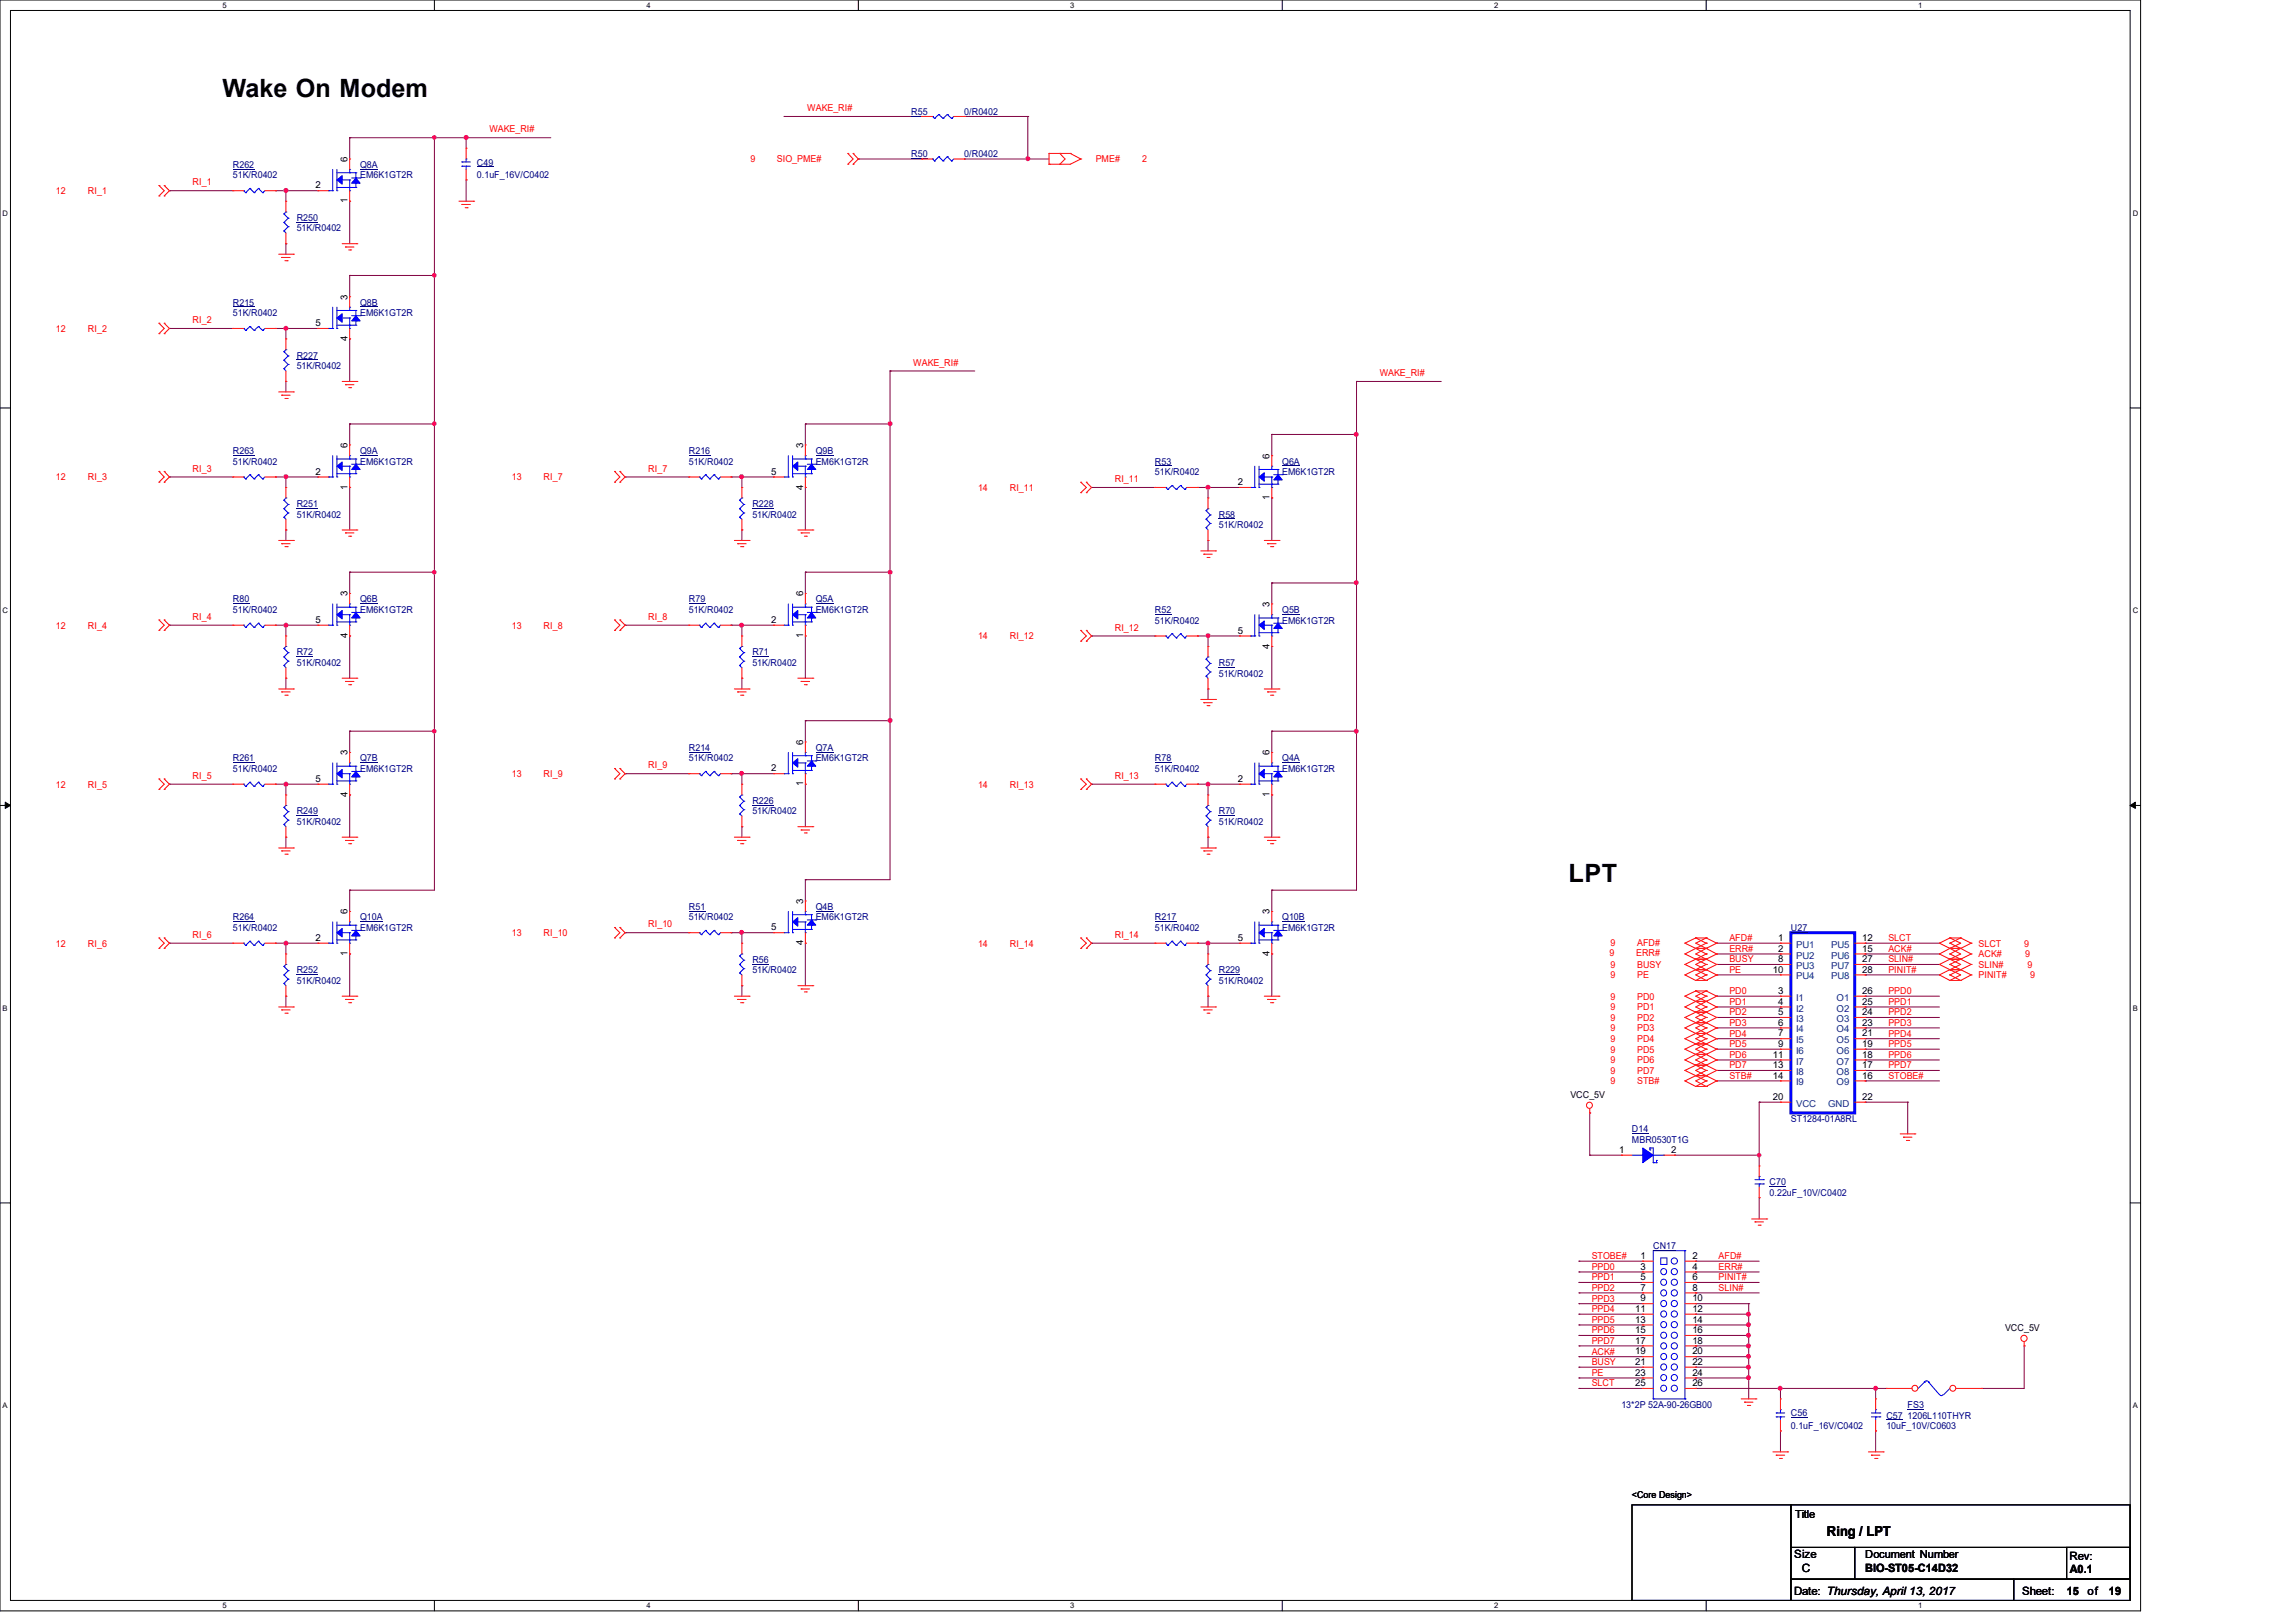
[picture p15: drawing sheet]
<svg xmlns="http://www.w3.org/2000/svg" width="297mm" height="210mm" viewBox="0 0 297 210" stroke-linecap="round" stroke-linejoin="round" font-family="sans-serif">
<defs><g id="words">
<g font-size="3.3">
<text x="28.8" y="12.6">Wake On Modem</text>
<text x="203" y="114.1">LPT</text>
</g>
<text font-size="1.8" x="236.4" y="198.7">Ring / LPT</text>
<g font-size="1.5">
<text x="232.2" y="201.6">Size</text>
<text x="233.2" y="203.4">C</text>
<text x="241.4" y="203.4">BIO-ST05-C14D32</text>
<text x="267.8" y="201.8">Rev:</text>
<text x="267.9" y="203.5">A0.1</text>
<text x="232.2" y="206.4">Date: Thursday, April 13, 2017</text>
<text x="261.7" y="206.4">Sheet:</text>
<text x="267.5" y="206.4">15</text>
<text x="270.2" y="206.4">of</text>
<text x="272.9" y="206.4">19</text>
</g>
<g font-size="1.4">
<text x="232.3" y="196.4">Title</text>
<text x="241.4" y="201.6">Document Number</text>
</g>
<g font-size="1.2" fill="#f00">
<text x="63.3" y="17.1">WAKE_RI#</text>
<text x="104.5" y="14.4">WAKE_RI#</text>
<text x="97.1" y="21">9</text>
<text x="100.5" y="21">SIO_PME#</text>
<text x="141.8" y="21">PME#</text>
<text x="147.8" y="21">2</text>
<text x="7.2" y="25.1">12</text>
<text x="11.4" y="25.1">RI_1</text>
<text x="24.9" y="24">RI_1</text>
<text x="24.9" y="41.8">RI_2</text>
<text x="7.2" y="43">12</text>
<text x="11.4" y="43">RI_2</text>
<text x="118.2" y="47.3">WAKE_RI#</text>
<text x="178.6" y="48.7">WAKE_RI#</text>
<text x="7.2" y="62.1">12</text>
<text x="11.4" y="62.1">RI_3</text>
<text x="24.9" y="61">RI_3</text>
<text x="66.3" y="62.1">13</text>
<text x="70.4" y="62.1">RI_7</text>
<text x="83.9" y="61">RI_7</text>
<text x="126.6" y="63.5">14</text>
<text x="130.7" y="63.5">RI_11</text>
<text x="144.3" y="62.4">RI_11</text>
<text x="7.2" y="81.4">12</text>
<text x="11.4" y="81.4">RI_4</text>
<text x="24.9" y="80.2">RI_4</text>
<text x="66.3" y="81.4">13</text>
<text x="70.4" y="81.4">RI_8</text>
<text x="83.9" y="80.2">RI_8</text>
<text x="126.6" y="82.7">14</text>
<text x="130.7" y="82.7">RI_12</text>
<text x="144.3" y="81.6">RI_12</text>
<text x="7.2" y="101.9">12</text>
<text x="11.4" y="101.9">RI_5</text>
<text x="24.9" y="100.8">RI_5</text>
<text x="66.3" y="100.6">13</text>
<text x="70.4" y="100.6">RI_9</text>
<text x="83.9" y="99.4">RI_9</text>
<text x="126.6" y="101.9">14</text>
<text x="130.7" y="101.9">RI_13</text>
<text x="144.3" y="100.8">RI_13</text>
<text x="7.2" y="122.5">12</text>
<text x="11.4" y="122.5">RI_6</text>
<text x="24.9" y="121.4">RI_6</text>
<text x="66.3" y="121.2">13</text>
<text x="70.4" y="121.2">RI_10</text>
<text x="83.9" y="120">RI_10</text>
<text x="126.6" y="122.5">14</text>
<text x="130.7" y="122.5">RI_14</text>
<text x="144.3" y="121.4">RI_14</text>
<text x="208.3" y="123.7">9</text>
<text x="208.4" y="122.4">9</text>
<text x="208.4" y="125.3">9</text>
<text x="211.7" y="123.7">ERR#</text>
<text x="211.9" y="122.4">AFD#</text>
<text x="211.9" y="125.3">BUSY</text>
<text x="223.8" y="124.5">BUSY</text>
<text x="223.8" y="123.2">ERR#</text>
<text x="223.8" y="125.9">PE</text>
<text x="223.8" y="121.8">AFD#</text>
<text x="244.4" y="124.5">SLIN#</text>
<text x="244.4" y="123.2">ACK#</text>
<text x="244.4" y="125.9">PINIT#</text>
<text x="244.4" y="121.8">SLCT</text>
<text x="256.1" y="125.3">SLIN#</text>
<text x="256.1" y="122.5">SLCT</text>
<text x="256.1" y="123.9">ACK#</text>
<text x="261.9" y="122.5">9</text>
<text x="262.1" y="123.9">9</text>
<text x="262.4" y="125.3">9</text>
<text x="208.4" y="129.4">9</text>
<text x="208.4" y="130.7">9</text>
<text x="208.4" y="126.6">9</text>
<text x="211.9" y="129.4">PD0</text>
<text x="211.9" y="130.7">PD1</text>
<text x="211.9" y="126.6">PE</text>
<text x="223.8" y="128.6">PD0</text>
<text x="223.8" y="130">PD1</text>
<text x="223.8" y="131.4">PD2</text>
<text x="244.4" y="128.6">PPD0</text>
<text x="244.4" y="130">PPD1</text>
<text x="244.4" y="131.4">PPD2</text>
<text x="256.1" y="126.6">PINIT#</text>
<text x="262.8" y="126.6">9</text>
<text x="208.4" y="132.1">9</text>
<text x="208.4" y="133.5">9</text>
<text x="208.4" y="134.9">9</text>
<text x="208.4" y="136.2">9</text>
<text x="208.4" y="137.6">9</text>
<text x="211.9" y="132.1">PD2</text>
<text x="211.9" y="133.5">PD3</text>
<text x="211.9" y="134.9">PD4</text>
<text x="211.9" y="136.2">PD5</text>
<text x="211.9" y="137.6">PD6</text>
<text x="223.8" y="132.8">PD3</text>
<text x="223.8" y="134.2">PD4</text>
<text x="223.8" y="135.5">PD5</text>
<text x="223.8" y="136.9">PD6</text>
<text x="244.4" y="132.8">PPD3</text>
<text x="244.4" y="134.2">PPD4</text>
<text x="244.4" y="135.5">PPD5</text>
<text x="244.4" y="136.9">PPD6</text>
<text x="208.4" y="139">9</text>
<text x="208.4" y="140.3">9</text>
<text x="211.9" y="139">PD7</text>
<text x="211.9" y="140.3">STB#</text>
<text x="223.8" y="139.6">STB#</text>
<text x="223.8" y="138.3">PD7</text>
<text x="244.4" y="139.6">STOBE#</text>
<text x="244.4" y="138.3">PPD7</text>
<text x="206" y="162.9">STOBE#</text>
<text x="206" y="164.3">PPD0</text>
<text x="206" y="165.7">PPD1</text>
<text x="206" y="167">PPD2</text>
<text x="222.4" y="162.9">AFD#</text>
<text x="222.4" y="167">SLIN#</text>
<text x="222.4" y="164.3">ERR#</text>
<text x="222.4" y="165.7">PINIT#</text>
<text x="206" y="168.4">PPD3</text>
<text x="206" y="169.8">PPD4</text>
<text x="206" y="171.2">PPD5</text>
<text x="206" y="172.5">PPD6</text>
<text x="206" y="173.9">PPD7</text>
<text x="206" y="175.3">ACK#</text>
<text x="206" y="178.1">PE</text>
<text x="206" y="176.7">BUSY</text>
<text x="206" y="179.4">SLCT</text>
</g>
<g font-size="1.2" fill="#000080">
<text x="117.9" y="14.9">R55</text>
<text x="124.8" y="14.9">0/R0402</text>
<text x="30.1" y="21.7">R262</text>
<text x="30.1" y="23.1">51K/R0402</text>
<text x="46.6" y="21.7">Q8A</text>
<text x="46.6" y="23.1">EM6K1GT2R</text>
<text x="61.7" y="21.4">C49</text>
<text x="61.7" y="23.1">0.1uF_16V/C0402</text>
<text x="117.9" y="20.3">R50</text>
<text x="124.8" y="20.3">0/R0402</text>
<text x="38.4" y="28.6">R250</text>
<text x="38.4" y="29.9">51K/R0402</text>
<text x="30.1" y="39.5">R215</text>
<text x="30.1" y="40.9">51K/R0402</text>
<text x="46.6" y="39.5">Q8B</text>
<text x="46.6" y="40.9">EM6K1GT2R</text>
<text x="38.4" y="46.4">R227</text>
<text x="38.4" y="47.8">51K/R0402</text>
<text x="30.1" y="58.7">R263</text>
<text x="46.6" y="58.7">Q9A</text>
<text x="89.2" y="58.7">R216</text>
<text x="105.6" y="58.7">Q9B</text>
<text x="30.1" y="60.1">51K/R0402</text>
<text x="38.4" y="65.6">R251</text>
<text x="46.6" y="60.1">EM6K1GT2R</text>
<text x="89.2" y="60.1">51K/R0402</text>
<text x="97.4" y="65.6">R228</text>
<text x="105.6" y="60.1">EM6K1GT2R</text>
<text x="149.5" y="60.1">R53</text>
<text x="149.5" y="61.5">51K/R0402</text>
<text x="165.9" y="60.1">Q6A</text>
<text x="165.9" y="61.5">EM6K1GT2R</text>
<text x="38.4" y="67">51K/R0402</text>
<text x="97.4" y="67">51K/R0402</text>
<text x="157.7" y="67">R58</text>
<text x="157.7" y="68.3">51K/R0402</text>
<text x="30.1" y="77.9">R80</text>
<text x="46.6" y="77.9">Q6B</text>
<text x="89.2" y="77.9">R79</text>
<text x="105.6" y="77.9">Q5A</text>
<text x="30.1" y="79.3">51K/R0402</text>
<text x="46.6" y="79.3">EM6K1GT2R</text>
<text x="89.2" y="79.3">51K/R0402</text>
<text x="105.6" y="79.3">EM6K1GT2R</text>
<text x="149.5" y="79.3">R52</text>
<text x="149.5" y="80.7">51K/R0402</text>
<text x="165.9" y="79.3">Q5B</text>
<text x="165.9" y="80.7">EM6K1GT2R</text>
<text x="38.4" y="84.8">R72</text>
<text x="38.4" y="86.1">51K/R0402</text>
<text x="97.4" y="84.8">R71</text>
<text x="97.4" y="86.1">51K/R0402</text>
<text x="157.7" y="86.1">R57</text>
<text x="157.7" y="87.5">51K/R0402</text>
<text x="30.1" y="98.5">R261</text>
<text x="30.1" y="99.9">51K/R0402</text>
<text x="46.6" y="98.5">Q7B</text>
<text x="46.6" y="99.9">EM6K1GT2R</text>
<text x="89.2" y="97.2">R214</text>
<text x="89.2" y="98.5">51K/R0402</text>
<text x="105.6" y="97.2">Q7A</text>
<text x="105.6" y="98.5">EM6K1GT2R</text>
<text x="149.5" y="98.5">R78</text>
<text x="149.5" y="99.9">51K/R0402</text>
<text x="165.9" y="98.5">Q4A</text>
<text x="165.9" y="99.9">EM6K1GT2R</text>
<text x="38.4" y="105.4">R249</text>
<text x="38.4" y="106.7">51K/R0402</text>
<text x="97.4" y="104">R226</text>
<text x="97.4" y="105.4">51K/R0402</text>
<text x="157.7" y="105.4">R70</text>
<text x="157.7" y="106.7">51K/R0402</text>
<text x="30.1" y="119.1">R264</text>
<text x="46.6" y="119.1">Q10A</text>
<text x="89.2" y="117.7">R51</text>
<text x="89.2" y="119.1">51K/R0402</text>
<text x="105.6" y="117.7">Q4B</text>
<text x="105.6" y="119.1">EM6K1GT2R</text>
<text x="149.5" y="119.1">R217</text>
<text x="165.9" y="119.1">Q10B</text>
<text x="30.1" y="120.4">51K/R0402</text>
<text x="38.4" y="125.9">R252</text>
<text x="46.6" y="120.4">EM6K1GT2R</text>
<text x="97.4" y="124.6">R56</text>
<text x="97.4" y="125.9">51K/R0402</text>
<text x="149.5" y="120.4">51K/R0402</text>
<text x="157.7" y="125.9">R229</text>
<text x="165.9" y="120.4">EM6K1GT2R</text>
<text x="231.8" y="120.4">U27</text>
<text x="38.4" y="127.3">51K/R0402</text>
<text x="157.7" y="127.3">51K/R0402</text>
<text x="211.2" y="146.5">D14</text>
<text x="211.2" y="147.9">MBR0530T1G</text>
<text x="231.8" y="145.2">ST1284-01A8RL</text>
<text x="229" y="153.4">C70</text>
<text x="229" y="154.7">0.22uF_10V/C0402</text>
<text x="213.9" y="161.6">CN17</text>
<text x="209.8" y="182.2">13*2P 52A-90-26GB00</text>
<text x="231.8" y="183.3">C56</text>
<text x="231.8" y="184.9">0.1uF_16V/C0402</text>
<text x="244.1" y="183.6">C57</text>
<text x="244.1" y="184.9">10uF_10V/C0603</text>
<text x="246.9" y="182.2">FS3</text>
<text x="246.9" y="183.6">1206L110THYR</text>
</g>
<g font-size="1.2">
<text x="45" y="21" transform="rotate(-90 45 21)">6</text>
<text x="40.9" y="24.4">2</text>
<text x="45" y="26.3" transform="rotate(-90 45 26.3)">1</text>
<text x="45" y="38.8" transform="rotate(-90 45 38.8)">3</text>
<text x="40.9" y="42.2">5</text>
<text x="45" y="44.2" transform="rotate(-90 45 44.2)">4</text>
<text x="45" y="58" transform="rotate(-90 45 58)">6</text>
<text x="103.9" y="58" transform="rotate(-90 103.9 58)">3</text>
<text x="164.3" y="59.3" transform="rotate(-90 164.3 59.3)">6</text>
<text x="40.9" y="61.4">2</text>
<text x="45" y="63.4" transform="rotate(-90 45 63.4)">1</text>
<text x="99.8" y="61.4">5</text>
<text x="103.9" y="63.4" transform="rotate(-90 103.9 63.4)">4</text>
<text x="160.2" y="62.8">2</text>
<text x="164.3" y="64.7" transform="rotate(-90 164.3 64.7)">1</text>
<text x="45" y="77.2" transform="rotate(-90 45 77.2)">3</text>
<text x="103.9" y="77.2" transform="rotate(-90 103.9 77.2)">6</text>
<text x="40.9" y="80.6">5</text>
<text x="45" y="82.5" transform="rotate(-90 45 82.5)">4</text>
<text x="99.8" y="80.6">2</text>
<text x="103.9" y="82.5" transform="rotate(-90 103.9 82.5)">1</text>
<text x="160.2" y="82">5</text>
<text x="164.3" y="83.9" transform="rotate(-90 164.3 83.9)">4</text>
<text x="164.3" y="78.6" transform="rotate(-90 164.3 78.6)">3</text>
<text x="40.9" y="101.2">5</text>
<text x="45" y="97.7" transform="rotate(-90 45 97.7)">3</text>
<text x="99.8" y="99.8">2</text>
<text x="103.9" y="101.8" transform="rotate(-90 103.9 101.8)">1</text>
<text x="103.9" y="96.4" transform="rotate(-90 103.9 96.4)">6</text>
<text x="160.2" y="101.2">2</text>
<text x="164.3" y="97.7" transform="rotate(-90 164.3 97.7)">6</text>
<text x="45" y="103.1" transform="rotate(-90 45 103.1)">4</text>
<text x="164.3" y="103.1" transform="rotate(-90 164.3 103.1)">1</text>
<text x="45" y="118.3" transform="rotate(-90 45 118.3)">6</text>
<text x="103.9" y="117" transform="rotate(-90 103.9 117)">3</text>
<text x="164.3" y="118.3" transform="rotate(-90 164.3 118.3)">3</text>
<text x="40.9" y="121.7">2</text>
<text x="45" y="123.7" transform="rotate(-90 45 123.7)">1</text>
<text x="99.8" y="120.4">5</text>
<text x="103.9" y="122.3" transform="rotate(-90 103.9 122.3)">4</text>
<text x="160.2" y="121.7">5</text>
<text x="164.3" y="123.7" transform="rotate(-90 164.3 123.7)">4</text>
<text x="229.4" y="125.9">10</text>
<text x="230.1" y="121.7">1</text>
<text x="230.1" y="123.1">2</text>
<text x="230.1" y="124.5">8</text>
<text x="241" y="121.7">12</text>
<text x="241" y="125.9">28</text>
<text x="241" y="124.5">27</text>
<text x="241" y="123.1">15</text>
<text x="230.1" y="128.6">3</text>
<text x="230.1" y="130">4</text>
<text x="230.1" y="131.4">5</text>
<text x="241" y="128.6">26</text>
<text x="241" y="130">25</text>
<text x="241" y="131.4">24</text>
<text x="229.4" y="136.9">11</text>
<text x="230.1" y="132.7">6</text>
<text x="230.1" y="134.1">7</text>
<text x="230.1" y="135.5">9</text>
<text x="241" y="132.7">23</text>
<text x="241" y="134.1">21</text>
<text x="241" y="135.5">19</text>
<text x="241" y="136.9">18</text>
<text x="203.2" y="142.1">VCC_5V</text>
<text x="229.4" y="142.3">20</text>
<text x="229.4" y="138.2">13</text>
<text x="229.4" y="139.6">14</text>
<text x="241" y="142.3">22</text>
<text x="241" y="138.2">17</text>
<text x="241" y="139.6">16</text>
<text x="209.5" y="149.2">1</text>
<text x="216.3" y="149.2">2</text>
<text x="212.3" y="162.9">1</text>
<text x="212.3" y="164.3">3</text>
<text x="212.3" y="165.6">5</text>
<text x="212.3" y="167">7</text>
<text x="219" y="162.9">2</text>
<text x="219" y="164.3">4</text>
<text x="219" y="165.6">6</text>
<text x="219" y="167">8</text>
<text x="211.6" y="169.8">11</text>
<text x="211.6" y="171.2">13</text>
<text x="211.6" y="172.5">15</text>
<text x="211.6" y="173.9">17</text>
<text x="212.3" y="168.4">9</text>
<text x="219" y="168.4">10</text>
<text x="219" y="169.8">12</text>
<text x="219" y="171.2">14</text>
<text x="219" y="172.5">16</text>
<text x="219" y="173.9">18</text>
<text x="259.5" y="172.3">VCC_5V</text>
<text x="211.6" y="175.3">19</text>
<text x="211.6" y="176.6">21</text>
<text x="211.6" y="178">23</text>
<text x="211.6" y="179.4">25</text>
<text x="219" y="175.3">20</text>
<text x="219" y="176.6">22</text>
<text x="219" y="178">24</text>
<text x="219" y="179.4">26</text>
<text x="211.2" y="193.8">&lt;Core Design&gt;</text>
</g>
<g font-size="1.2" fill="#004080">
<text x="232.4" y="122.6">PU1</text>
<text x="232.4" y="124">PU2</text>
<text x="232.4" y="125.4">PU3</text>
<text x="237" y="122.6">PU5</text>
<text x="237" y="125.4">PU7</text>
<text x="237" y="124">PU6</text>
<text x="232.4" y="129.5">I1</text>
<text x="232.4" y="130.9">I2</text>
<text x="232.4" y="126.7">PU4</text>
<text x="237" y="126.7">PU8</text>
<text x="237.7" y="129.5">O1</text>
<text x="237.7" y="130.9">O2</text>
<text x="232.4" y="132.2">I3</text>
<text x="232.4" y="133.6">I4</text>
<text x="232.4" y="135">I5</text>
<text x="232.4" y="136.4">I6</text>
<text x="232.4" y="137.8">I7</text>
<text x="237.7" y="132.2">O3</text>
<text x="237.7" y="133.6">O4</text>
<text x="237.7" y="135">O5</text>
<text x="237.7" y="136.4">O6</text>
<text x="237.7" y="137.8">O7</text>
<text x="232.4" y="143.2">VCC</text>
<text x="232.4" y="139.1">I8</text>
<text x="232.4" y="140.5">I9</text>
<text x="236.6" y="143.2">GND</text>
<text x="237.7" y="139.1">O8</text>
<text x="237.7" y="140.5">O9</text>
</g>
<g font-size="1">
<text x="28.8" y="1">5</text>
<text x="83.7" y="1">4</text>
<text x="138.5" y="1">3</text>
<text x="193.4" y="1">2</text>
<text x="248.2" y="1">1</text>
<text x=".3" y="27.9">D</text>
<text x="276" y="27.9">D</text>
<text x=".3" y="79.4">C</text>
<text x="276" y="79.4">C</text>
<text x=".3" y="130.8">B</text>
<text x="276" y="130.8">B</text>
<text x=".3" y="182.2">A</text>
<text x="276" y="182.2">A</text>
<text x="28.8" y="208.1">5</text>
<text x="83.7" y="208.1">4</text>
<text x="138.5" y="208.1">3</text>
<text x="193.4" y="208.1">2</text>
<text x="248.2" y="208.1">1</text>
</g>
</g></defs>
<path d="M0 0h277v208.4h-277zM1.4 1.4h274.3v205.7h-274.3z" fill="none" stroke="#000" stroke-width=".13"/>
<g fill="#fff">
<path d="M28.8 .1h.5v1.1h-.5z"/>
<path d="M28.8 207.2h.5v1.1h-.5z"/>
</g>
<path d="M56.2 0v1.4M56.2 207.1v1.3" fill="none" stroke="#000" stroke-width=".13"/>
<g fill="#fff">
<path d="M83.7 .1h.5v1.1h-.5z"/>
<path d="M83.7 207.2h.5v1.1h-.5z"/>
</g>
<path d="M111.1 0v1.4M111.1 207.1v1.3" fill="none" stroke="#000" stroke-width=".13"/>
<g fill="#fff">
<path d="M138.5 .1h.6v1.1h-.6z"/>
<path d="M138.5 207.2h.6v1.1h-.6z"/>
</g>
<path d="M165.9 0v1.4M165.9 207.1v1.3" fill="none" stroke="#000" stroke-width=".13"/>
<g fill="#fff">
<path d="M193.4 .1h.5v1.1h-.5z"/>
<path d="M193.4 207.2h.5v1.1h-.5z"/>
</g>
<path d="M220.8 0v1.4M220.8 207.1v1.3" fill="none" stroke="#000" stroke-width=".13"/>
<g fill="#fff">
<path d="M248.2 .1h.6v1.1h-.6z"/>
<path d="M248.2 207.2h.6v1.1h-.6z"/>
<path d="M.3 27.1h.8v1.1h-.8z"/>
<path d="M276 27.1h.7v1.1h-.7z"/>
<path d="M.3 78.5h.8v1.1h-.8z"/>
<path d="M276 78.5h.7v1.1h-.7z"/>
</g>
<path d="M0 52.8h1.4M275.7 52.8h1.3" fill="none" stroke="#000" stroke-width=".13"/>
<g fill="#fff">
<path d="M.3 129.9h.7v1.1h-.7z"/>
<path d="M276 129.9h.6v1.1h-.6z"/>
</g>
<path d="M0 104.2h1.4M275.7 104.2h1.3" fill="none" stroke="#000" stroke-width=".13"/>
<path d="M.7 103.8l.7 .4-.7 .4zM275.7 104.2l.7-.4v.8z" fill="#000" stroke="#000" stroke-width=".13"/>
<g fill="#fff">
<path d="M.3 181.4h.7v1.1h-.7z"/>
<path d="M276 181.4h.6v1.1h-.6z"/>
</g>
<path d="M0 155.7h1.4M275.7 155.7h1.3M211.2 194.7h20.6v12.4h-20.6zM231.8 194.7h43.9v5.5h-43.9zM231.8 200.2h8.2v4.1h-8.2zM231.8 204.3h28.8v2.8h-28.8zM240 200.2h35.7v4.1h-35.7zM260.6 204.3h15.1v2.8h-15.1zM267.5 200.2h8.2v4.1h-8.2z" fill="none" stroke="#000" stroke-width=".13"/>
<g fill="none" stroke="#800040" stroke-width=".13">
<path d="M45.3 17.8h.1M45.3 17.8v2.8M45.3 17.8h26M56.2 17.8h.1M56.2 17.8v97.4h-10.9M60.3 17.8h.1M60.3 17.8v1.4M101.5 15.1h.1M101.5 15.1h17.8M124.8 15.1h.1M124.8 15.1h8.2M133 15.1h.1"/>
<path d="M133 15.1v5.5M21.9 24.7h.1M21.9 24.7h8.2M35.6 24.7h.1M35.6 24.7h5.5M37 24.7h.1M37 31.5h.1M37 24.7v1.3M37 31.5v1.4M45.3 35.6h.1M45.3 26h.1M45.3 26v5.5"/>
<path d="M45.3 35.6v2.8M45.3 35.6h10.9M56.2 35.6h.1M60.3 23.3h.1M60.3 23.3v2.7M111.1 20.6h.1M111.1 20.6h8.2M124.8 20.6h.1M124.8 20.6h11M133 20.6h.1M21.9 42.5h.1M21.9 42.5h8.2"/>
<path d="M35.6 42.5h.1M35.6 42.5h5.5M37 42.5h.1M37 49.4h.1M37 42.5v1.4M37 49.4v1.3M45.3 43.9h.1M45.3 54.9h.1M45.3 43.9v5.5M45.3 54.9v2.7M45.3 54.9h10.9M56.2 54.9h.1"/>
<path d="M104.2 54.9h.1M104.2 54.9h11M104.2 54.9v2.7M115.2 48h.1M115.2 54.9h.1M115.2 48v65.8h-11M115.2 48h11M164.6 56.2h.1M164.6 56.2v2.8M164.6 56.2h11M175.6 49.4h.1M175.6 56.2h.1"/>
<path d="M175.6 49.4v65.8h-11M175.6 49.4h10.9M21.9 61.7h.1M21.9 61.7h8.2M35.6 61.7h.1M35.6 61.7h5.5M37 61.7h.1M37 68.6h.1M37 61.7v1.4M37 68.6v1.3M45.3 63.1h.1M45.3 74h.1"/>
<path d="M45.3 63.1v5.5M45.3 74v2.8M45.3 74h10.9M56.2 74h.1M80.9 61.7h.1M80.9 61.7h8.3M94.6 61.7h.1M94.6 61.7h5.5M96 61.7h.1M96 68.6h.1M96 61.7v1.4M96 68.6v1.3"/>
<path d="M104.2 63.1h.1M104.2 74h.1M104.2 74h11M104.2 63.1v5.5M104.2 74v2.8M115.2 74h.1M141.3 63.1h.1M141.3 63.1h8.2M155 63.1h.1M155 63.1h5.4M156.3 63.1h.1M156.3 69.9h.1"/>
<path d="M156.3 63.1v1.3M156.3 69.9v1.4M164.6 64.4h.1M164.6 75.4h.1M164.6 64.4v5.5M164.6 75.4v2.7M164.6 75.4h11M175.6 75.4h.1M21.9 80.9h.1M21.9 80.9h8.2M35.6 80.9h.1M35.6 80.9h5.5"/>
<path d="M37 80.9h.1M37 87.8h.1M37 80.9v1.4M37 87.8v1.4M45.3 82.3h.1M45.3 94.6h.1M45.3 82.3v5.5M45.3 94.6v2.8M45.3 94.6h10.9M56.2 94.6h.1M80.9 80.9h.1M80.9 80.9h8.3"/>
<path d="M94.6 80.9h.1M94.6 80.9h5.5M96 80.9h.1M96 87.8h.1M96 80.9v1.4M96 87.8v1.4M104.2 82.3h.1M104.2 93.3h.1M104.2 82.3v5.5M104.2 93.3v2.7M104.2 93.3h11M115.2 93.3h.1"/>
<path d="M141.3 82.3h.1M141.3 82.3h8.2M155 82.3h.1M155 82.3h5.4M156.3 82.3h.1M156.3 89.2h.1M156.3 82.3v1.4M156.3 89.2v1.3M164.6 83.7h.1M164.6 94.6h.1M164.6 94.6h11M164.6 83.7v5.5"/>
<path d="M164.6 94.6v2.8M175.6 94.6h.1M21.9 101.5h.1M21.9 101.5h8.2M35.6 101.5h.1M35.6 101.5h5.5M37 101.5h.1M37 108.3h.1M37 101.5v1.4M37 108.3v1.4M45.3 102.9h.1M45.3 115.2h.1"/>
<path d="M45.3 102.9v5.4M45.3 115.2v2.7M80.9 100.1h.1M80.9 100.1h8.3M94.6 100.1h.1M94.6 100.1h5.5M96 100.1h.1M96 107h.1M96 100.1v1.4M96 107v1.3M104.2 101.5h.1M104.2 113.8h.1"/>
<path d="M104.2 101.5v5.5M104.2 113.8v2.8M141.3 101.5h.1M141.3 101.5h8.2M155 101.5h.1M155 101.5h5.4M156.3 101.5h.1M156.3 108.3h.1M156.3 101.5v1.4M156.3 108.3v1.4M164.6 102.9h.1M164.6 115.2h.1"/>
<path d="M164.6 102.9v5.4M164.6 115.2v2.7M21.9 122h.1M21.9 122h8.2M35.6 122h.1M35.6 122h5.5M37 122h.1M37 128.9h.1M37 122v1.4M37 128.9v1.4M45.3 123.4h.1M45.3 123.4v5.5"/>
<path d="M80.9 120.7h.1M80.9 120.7h8.3M94.6 120.7h.1M94.6 120.7h5.5M96 120.7h.1M96 127.6h.1M96 120.7v1.3M96 127.6v1.3M104.2 122h.1M104.2 122v5.6M141.3 122h.1M141.3 122h8.2"/>
<path d="M155 122h.1M155 122h5.4M156.3 122h.1M156.3 128.9h.1M156.3 122v1.4M156.3 128.9v1.4M164.6 123.4h.1M164.6 123.4v5.5M222.2 124.8h.1M222.2 139.9h.1M222.2 128.9h.1M222.2 130.3h.1"/>
<path d="M222.2 131.7h.1M222.2 133h.1M222.2 134.4h.1M222.2 135.8h.1M222.2 137.2h.1M222.2 138.5h.1M222.2 123.4h.1M222.2 126.2h.1M222.2 122h.1M222.2 128.9h8.2M222.2 130.3h8.2M222.2 131.7h8.2"/>
<path d="M222.2 133h8.2M222.2 134.4h8.2M222.2 135.8h8.2M222.2 137.2h8.2M222.2 139.9h8.2M222.2 138.5h8.2M222.2 124.8h8.2M222.2 123.4h8.2M222.2 126.2h8.2M222.2 122h8.2M241.4 128.9h.1M241.4 130.3h.1"/>
<path d="M241.4 131.7h.1M241.4 133h.1M241.4 134.4h.1M241.4 135.8h.1M241.4 137.2h.1M241.4 139.9h.1M241.4 138.5h.1M241.4 124.8h.1M241.4 123.4h.1M241.4 126.2h.1M241.4 122h.1M241.4 128.9h9.6"/>
<path d="M241.4 130.3h9.6M241.4 131.7h9.6M241.4 133h9.6M241.4 134.4h9.6M241.4 135.8h9.6M241.4 137.2h9.6M241.4 139.9h9.6M241.4 138.5h9.6M241.4 124.8h9.6M241.4 123.4h9.6M241.4 126.2h9.6M241.4 122h9.6"/>
<path d="M205.7 144h.1M205.7 149.5h.1M205.7 144v5.5M205.7 149.5h4.1M216.7 149.5h.1M216.7 149.5h11M227.7 142.6h.1M227.7 149.5h.1M227.7 155h.1M227.7 142.6v8.3M227.7 155v2.7M227.7 142.6h2.7"/>
<path d="M241.4 142.6h.1M241.4 142.6h5.5M246.9 142.6h.1M246.9 142.6v4.1M204.3 163.2h.1M204.3 164.6h.1M204.3 165.9h.1M204.3 167.3h.1M204.3 168.7h.1M204.3 170.1h.1M204.3 171.4h.1M204.3 172.8h.1"/>
<path d="M204.3 174.2h.1M204.3 175.6h.1M204.3 178.3h.1M204.3 176.9h.1M204.3 179.7h.1M204.3 179.7h8.3M204.3 163.2h8.3M204.3 178.3h8.3M204.3 171.4h8.3M204.3 167.3h8.3M204.3 174.2h8.3M204.3 176.9h8.3"/>
<path d="M204.3 164.6h8.3M204.3 165.9h8.3M204.3 168.7h8.3M204.3 170.1h8.3M204.3 172.8h8.3M204.3 175.6h8.3M219.5 179.7h.1M219.5 163.2h.1M219.5 178.3h.1M219.5 171.4h.1M219.5 167.3h.1M219.5 174.2h.1"/>
<path d="M219.5 176.9h.1M219.5 164.6h.1M219.5 165.9h.1M219.5 168.7h.1M219.5 170.1h.1M219.5 172.8h.1M219.5 175.6h.1M219.5 179.7h24.6M219.5 163.2h8.2M219.5 178.3h6.8M219.5 171.4h6.8M219.5 167.3h8.2"/>
<path d="M219.5 174.2h6.8M219.5 176.9h6.8M219.5 164.6h8.2M219.5 165.9h8.2M219.5 168.7h6.8M219.5 170.1h6.8M219.5 172.8h6.8M219.5 175.6h6.8M226.3 176.9h.1M226.3 168.7h.1M226.3 170.1h.1M226.3 171.4h.1"/>
<path d="M226.3 172.8h.1M226.3 175.6h.1M226.3 174.2h.1M226.3 178.3h.1M226.3 168.7v12.3M230.4 179.7h.1M230.4 179.7v1.3M242.7 179.7h.1M242.7 179.7v1.3M256.5 179.7h.1M262 174.2h.1M262 174.2v5.5h-5.5"/>
<path d="M230.4 185.2h.1M230.4 185.2v2.7M242.7 185.2h.1M242.7 185.2v2.7"/>
</g>
<g fill="#f0f" stroke="#f0f" stroke-width=".13">
<circle cx="37" cy="42.5" r=".25"/>
<circle cx="56.2" cy="17.8" r=".23"/>
<circle cx="37" cy="24.6" r=".25"/>
<circle cx="60.3" cy="17.8" r=".25"/>
<circle cx="133" cy="20.5" r=".25"/>
<circle cx="230.4" cy="179.6" r=".25"/>
<circle cx="226.3" cy="178.3" r=".25"/>
<circle cx="226.3" cy="174.2" r=".25"/>
<circle cx="226.3" cy="171.4" r=".25"/>
<circle cx="226.3" cy="170.1" r=".25"/>
<circle cx="226.3" cy="172.8" r=".25"/>
<circle cx="226.3" cy="176.9" r=".25"/>
<circle cx="226.3" cy="175.5" r=".25"/>
<circle cx="227.6" cy="149.5" r=".23"/>
<circle cx="242.7" cy="179.6" r=".25"/>
<circle cx="37" cy="61.7" r=".25"/>
<circle cx="37" cy="80.9" r=".25"/>
<circle cx="37" cy="101.5" r=".25"/>
<circle cx="37" cy="122" r=".25"/>
<circle cx="96" cy="61.7" r=".25"/>
<circle cx="96" cy="80.9" r=".25"/>
<circle cx="96" cy="100.1" r=".25"/>
<circle cx="96" cy="120.7" r=".25"/>
<circle cx="156.3" cy="63.1" r=".25"/>
<circle cx="156.3" cy="82.3" r=".25"/>
<circle cx="175.5" cy="75.4" r=".25"/>
<circle cx="156.3" cy="101.5" r=".25"/>
<circle cx="156.3" cy="122" r=".25"/>
<circle cx="56.2" cy="54.8" r=".23"/>
<circle cx="56.2" cy="35.6" r=".23"/>
<circle cx="56.2" cy="74" r=".23"/>
<circle cx="56.2" cy="94.6" r=".23"/>
<circle cx="115.2" cy="54.8" r=".25"/>
<circle cx="115.2" cy="74" r=".25"/>
<circle cx="115.2" cy="93.2" r=".25"/>
<circle cx="175.5" cy="56.2" r=".25"/>
<circle cx="175.5" cy="94.6" r=".25"/>
</g>
<g fill="none" stroke="#f00" stroke-width=".13">
<path d="M109.7 19.9h.1M109.7 19.9l.7 .7-.7 .7M110.4 19.9h.1M110.4 19.9l.7 .7-.7 .7M135.8 19.9h.1M135.8 19.9h2.7M135.8 19.9v1.4M137.2 19.9h.1M137.2 19.9l.6 .7-.6 .7M138.5 19.9h.1M138.5 19.9l1.4 .7M20.6 25.4h.1"/>
<path d="M20.6 24h.1M20.6 24l.7 .7-.7 .7M21.3 24h.1M21.3 25.4h.1M21.3 24l.6 .7-.6 .7M36.1 32.9h1.9M36.4 33.3h.1M36.4 33.3h1.1M36.9 33.7h.3M37.2 33.7h.1M38 32.9h.1M44.3 31.5h1.9"/>
<path d="M44.7 32h.1M44.7 32h1.1M45.1 32.3h.3M45.4 32.3h.1M46.2 31.5h.1M59.4 26h1.9M59.8 26.5h.1M59.8 26.5h1.1M60.2 26.9h.3M60.5 26.9h.1M61.3 26h.1M109.7 21.3h.1"/>
<path d="M110.4 21.3h.1M119.3 20.6h.1M119.3 20.6h1.4M123.4 20.6h1.4M124.8 20.6h.1M135.8 21.3h.1M137.2 21.3h.1M139.9 20.6h.1M139.9 20.6l-1.4 .7h-2.7M20.6 43.2h.1M20.6 41.8h.1M20.6 41.8l.7 .7-.7 .7"/>
<path d="M21.3 41.8h.1M21.3 43.2h.1M21.3 41.8l.6 .7-.6 .7M30.1 42.5h.1M30.1 42.5h1.4M34.3 42.5h1.3M35.6 42.5h.1M36.1 50.7h1.9M36.4 51.1h.1M36.4 51.1h1.1M36.9 51.6h.3M37 49.4h.1"/>
<path d="M37 43.9h.1M37 43.9v1.4M37 48v1.4M37.2 51.6h.1M38 50.7h.1M44.3 49.4h1.9M44.7 49.8h.1M44.7 49.8h1.1M45.1 50.2h.3M45.4 50.2h.1M46.2 49.4h.1M20.6 62.4h.1"/>
<path d="M20.6 61h.1M20.6 61l.7 .7-.7 .7M21.3 61h.1M21.3 62.4h.1M21.3 61l.6 .7-.6 .7M30.1 61.7h.1M30.1 61.7h1.4M34.3 61.7h1.3M35.6 61.7h.1M36.1 69.9h1.9M36.4 70.4h.1M36.4 70.4h1.1"/>
<path d="M36.9 70.7h.3M37 68.6h.1M37 63.1h.1M37 63.1v1.3M37 67.2v1.4M37.2 70.7h.1M38 69.9h.1M44.3 68.6h1.9M44.7 69h.1M44.7 69h1.1M45.1 69.4h.3M45.3 76.8h.1"/>
<path d="M45.3 76.8v1.3M45.4 69.4h.1M46.2 68.6h.1M79.5 62.4h.1M79.5 61h.1M79.5 61l.7 .7-.7 .7M80.2 61h.1M80.2 62.4h.1M80.2 61l.7 .7-.7 .7M89.2 61.7h.1M89.2 61.7h1.3M93.3 61.7h1.3"/>
<path d="M94.6 61.7h.1M95 69.9h1.9M95.5 70.4h.1M95.5 70.4h1.1M95.8 70.7h.3M96 68.6h.1M96 63.1h.1M96 63.1v1.3M96 67.2v1.4M96.1 70.7h.1M96.9 69.9h.1M103.3 68.6h1.9"/>
<path d="M103.7 69h.1M103.7 69h1.1M104.1 69.4h.3M104.2 76.8h.1M104.2 76.8v1.3M104.4 69.4h.1M105.2 68.6h.1M139.9 63.8h.1M139.9 62.4h.1M139.9 62.4l.7 .7-.7 .7M140.6 62.4h.1M140.6 63.8h.1"/>
<path d="M140.6 62.4l.7 .7-.7 .7M155.4 71.3h1.9M155.8 71.7h.1M155.8 71.7h1.1M156.2 72.1h.3M156.5 72.1h.1M157.3 71.3h.1M163.6 69.9h1.9M164 70.4h.1M164 70.4h1.1M164.4 70.7h.3M164.6 78.1h.1"/>
<path d="M164.6 78.1v1.4M164.7 70.7h.1M165.5 69.9h.1M20.6 81.6h.1M20.6 80.2h.1M20.6 80.2l.7 .7-.7 .7M21.3 80.2h.1M21.3 81.6h.1M21.3 80.2l.6 .7-.6 .7M30.1 80.9h.1M30.1 80.9h1.4M34.3 80.9h1.3"/>
<path d="M35.6 80.9h.1M36.1 89.2h1.9M36.4 89.5h.1M36.4 89.5h1.1M36.9 90h.3M37 87.8h.1M37 82.3h.1M37 82.3v1.4M37 86.4v1.4M37.2 90h.1M38 89.2h.1M41.1 80.9h.1"/>
<path d="M41.1 80.9h1.4M44.3 87.8h1.9M44.7 88.2h.1M44.7 88.2h1.1M45.1 88.6h.3M45.3 82.3h.1M45.3 80.9v1.4M45.4 88.6h.1M46.2 87.8h.1M79.5 81.6h.1M79.5 80.2h.1M79.5 99.4h.1"/>
<path d="M79.5 80.2l.7 .7-.7 .7M79.5 99.4l.7 .7-.7 .7M80.2 80.2h.1M80.2 81.6h.1M80.2 99.4h.1M80.2 80.2l.7 .7-.7 .7M80.2 99.4l.7 .7-.7 .7M89.2 80.9h.1M89.2 80.9h1.3M93.3 80.9h1.3M94.6 80.9h.1M95 89.2h1.9"/>
<path d="M95.5 89.5h.1M95.5 89.5h1.1M95.8 90h.3M96 87.8h.1M96 82.3h.1M96 82.3v1.4M96 86.4v1.4M96.1 90h.1M96.9 89.2h.1M100.1 80.9h.1M100.1 80.9h1.4M103.3 87.8h1.9"/>
<path d="M103.7 88.2h.1M103.7 88.2h1.1M104.1 88.6h.3M104.2 82.3h.1M104.2 80.9v1.4M104.4 88.6h.1M105.2 87.8h.1M139.9 83h.1M139.9 81.6h.1M139.9 81.6l.7 .7-.7 .7M140.6 81.6h.1M140.6 83h.1"/>
<path d="M140.6 81.6l.7 .7-.7 .7M149.5 82.3h.1M149.5 82.3h1.4M153.6 82.3h1.4M155 82.3h.1M155.4 90.5h1.9M155.8 90.9h.1M155.8 90.9h1.1M156.2 91.3h.3M156.3 89.2h.1M156.3 83.7h.1M156.3 83.7v1.3"/>
<path d="M156.3 87.8v1.4M156.5 91.3h.1M157.3 90.5h.1M160.4 82.3h.1M160.4 82.3h1.4M163.6 89.2h1.9M164 89.5h.1M164 89.5h1.1M164.4 90h.3M164.6 83.7h.1M164.6 97.4h.1M164.6 82.3v1.4"/>
<path d="M164.6 97.4v1.3M164.7 90h.1M165.5 89.2h.1M20.6 102.2h.1M20.6 100.8h.1M20.6 100.8l.7 .7-.7 .7M21.3 100.8h.1M21.3 102.2h.1M21.3 100.8l.6 .7-.6 .7M36.1 109.7h1.9M36.4 110.1h.1M36.4 110.1h1.1"/>
<path d="M36.9 110.5h.3M37.2 110.5h.1M38 109.7h.1M44.3 108.3h1.9M44.7 108.8h.1M44.7 108.8h1.1M45.1 109.2h.3M45.3 117.9h.1M45.3 117.9v1.4M45.4 109.2h.1M46.2 108.3h.1M79.5 100.8h.1"/>
<path d="M80.2 100.8h.1M95 108.3h1.9M95.5 108.8h.1M95.5 108.8h1.1M95.8 109.2h.3M96 107h.1M96 101.5h.1M96 101.5v1.4M96 105.6v1.4M96.1 109.2h.1M96.9 108.3h.1M103.3 107h1.9"/>
<path d="M103.7 107.4h.1M103.7 107.4h1.1M104.1 107.8h.3M104.2 116.6h.1M104.2 116.6v1.3M104.4 107.8h.1M105.2 107h.1M139.9 102.2h.1M139.9 100.8h.1M139.9 100.8l.7 .7-.7 .7M140.6 100.8h.1M140.6 102.2h.1"/>
<path d="M140.6 100.8l.7 .7-.7 .7M155.4 109.7h1.9M155.8 110.1h.1M155.8 110.1h1.1M156.2 110.5h.3M156.5 110.5h.1M157.3 109.7h.1M160.4 101.5h.1M160.4 101.5h1.4M163.6 108.3h1.9M164 108.8h.1M164 108.8h1.1"/>
<path d="M164.4 109.2h.3M164.6 117.9h.1M164.6 102.9h.1M164.6 101.5v1.4M164.6 117.9v1.4M164.7 109.2h.1M165.5 108.3h.1M20.6 122.7h.1M20.6 121.4h.1M20.6 121.4l.7 .6-.7 .7M21.3 121.4h.1M21.3 122.7h.1"/>
<path d="M21.3 121.4l.6 .6-.6 .7M30.1 122h.1M30.1 122h1.4M34.3 122h1.3M35.6 122h.1M36.1 130.3h1.9M36.4 130.7h.1M36.4 130.7h1.1M36.9 131.1h.3M37 128.9h.1M37 123.4h.1M37 123.4v1.4"/>
<path d="M37 127.6v1.3M37.2 131.1h.1M38 130.3h.1M41.1 122h.1M41.1 122h1.4M44.3 128.9h1.9M44.7 129.3h.1M44.7 129.3h1.1M45.1 129.8h.3M45.3 123.4h.1M45.3 122v1.4M45.4 129.8h.1"/>
<path d="M46.2 128.9h.1M79.5 121.4h.1M79.5 120h.1M79.5 120l.7 .7-.7 .7M80.2 120h.1M80.2 121.4h.1M80.2 120l.7 .7-.7 .7M89.2 120.7h.1M89.2 120.7h1.3M93.3 120.7h1.3M94.6 120.7h.1M95 128.9h1.9"/>
<path d="M95.5 129.3h.1M95.5 129.3h1.1M95.8 129.8h.3M96 127.6h.1M96 122h.1M96 122v1.4M96 126.2v1.4M96.1 129.8h.1M96.9 128.9h.1M100.1 120.7h.1M100.1 120.7h1.4M103.3 127.6h1.9"/>
<path d="M103.7 128h.1M103.7 128h1.1M104.1 128.4h.3M104.2 122h.1M104.2 120.7v1.3M104.4 128.4h.1M105.2 127.6h.1M139.9 122.7h.1M139.9 121.4h.1M139.9 121.4l.7 .6-.7 .7M140.6 121.4h.1M140.6 122.7h.1"/>
<path d="M140.6 121.4l.7 .6-.7 .7M149.5 122h.1M149.5 122h1.4M153.6 122h1.4M155 122h.1M155.4 130.3h1.9M155.8 130.7h.1M155.8 130.7h1.1M156.2 131.1h.3M156.3 128.9h.1M156.3 123.4h.1M156.3 123.4v1.4"/>
<path d="M156.3 127.6v1.3M156.5 131.1h.1M157.3 130.3h.1M160.4 122h.1M160.4 122h1.4M163.6 128.9h1.9M164 129.3h.1M164 129.3h1.1M164.4 129.8h.3M164.6 123.4h.1M164.6 122v1.4M164.7 129.8h.1"/>
<path d="M165.5 128.9h.1M218.1 128.9h.1M218.1 130.3h.1M218.1 131.7h.1M218.1 133h.1M218.1 134.4h.1M218.1 135.8h.1M218.1 137.2h.1M218.1 138.5h.1M218.1 139.9h.1M218.1 122h.1M218.1 124.8h.1"/>
<path d="M218.1 123.4h.1M218.1 126.2h.1M218.1 128.9l1.4 .7M218.1 130.3l1.4 .7M218.1 131.7l1.4 .6M218.1 133l1.4 .7M218.1 134.4l1.4 .7M218.1 135.8l1.4 .6M218.1 137.2l1.4 .6M218.1 138.5l1.4 .7M218.1 139.9l1.4 .7M218.1 122l1.4 .7"/>
<path d="M218.1 124.8l1.4 .7M218.1 123.4l1.4 .7M218.1 126.2l1.4 .7M219.5 128.2h.1M219.5 129.6h.1M219.5 131h.1M219.5 132.3h.1M219.5 133.7h.1M219.5 135.1h.1M219.5 136.4h.1M219.5 137.8h.1M219.5 139.2h.1"/>
<path d="M219.5 121.4h.1M219.5 122.7h.1M219.5 124.1h.1M219.5 125.5h.1M219.5 126.9h.1M219.5 128.2h1.3M219.5 128.2l-1.4 .7M219.5 129.6h1.3M219.5 128.2l1.3 .7M219.5 129.6l-1.4 .7M219.5 131h1.3M219.5 129.6l1.3 .7"/>
<path d="M219.5 131l-1.4 .7M219.5 132.3h1.3M219.5 131l1.3 .7M219.5 132.3l-1.4 .7M219.5 133.7h1.3M219.5 132.3l1.3 .7M219.5 133.7l-1.4 .7M219.5 135.1h1.3M219.5 133.7l1.3 .7M219.5 135.1l-1.4 .7M219.5 136.4h1.3M219.5 135.1l1.3 .7"/>
<path d="M219.5 136.4l-1.4 .8M219.5 137.8h1.3M219.5 136.4l1.3 .8M219.5 137.8l-1.4 .7M219.5 139.2h1.3M219.5 137.8l1.3 .7M219.5 139.2l-1.4 .7M219.5 139.2l1.3 .7M219.5 125.5h1.3M219.5 126.9h1.3M219.5 121.4h1.3M219.5 121.4l-1.4 .6"/>
<path d="M219.5 122.7h1.3M219.5 121.4l1.3 .6M219.5 124.1h1.3M219.5 124.1l-1.4 .7M219.5 124.1l1.3 .7M219.5 122.7l-1.4 .7M219.5 122.7l1.3 .7M219.5 125.5l-1.4 .7M219.5 125.5l1.3 .7M220.8 129.6h.1M220.8 128.2h.1M220.8 128.9h.1"/>
<path d="M220.8 131h.1M220.8 130.3h.1M220.8 132.3h.1M220.8 131.7h.1M220.8 133.7h.1M220.8 133h.1M220.8 135.1h.1M220.8 134.4h.1M220.8 136.4h.1M220.8 135.8h.1M220.8 137.8h.1M220.8 137.2h.1"/>
<path d="M220.8 139.2h.1M220.8 138.5h.1M220.8 139.9h.1M220.8 122.7h.1M220.8 121.4h.1M220.8 122h.1M220.8 125.5h.1M220.8 124.1h.1M220.8 124.8h.1M220.8 123.4h.1M220.8 126.9h.1M220.8 126.2h.1"/>
<path d="M220.8 128.2l1.4 .7M220.8 128.2l-1.3 .7 1.3 .7M220.8 128.9l-1.3 .7M220.8 129.6l1.4 .7M220.8 129.6l-1.3 .7 2.7 1.4M220.8 130.3l-1.3 .7M220.8 131.7l-1.3 .6M220.8 133l-1.3 .7M220.8 133.7l1.4 .7M220.8 133.7l-1.3 .7 2.7 1.4M220.8 134.4l-1.3 .7M220.8 135.8l-1.3 .6"/>
<path d="M220.8 136.4l1.4 .8M220.8 136.4l-1.3 .8 2.7 1.3M220.8 137.2l-1.3 .6M220.8 138.5l-1.3 .7M220.8 139.9l-1.3 .7M220.8 121.4l1.4 .6M220.8 121.4l-1.3 .6 1.3 .7M220.8 122l-1.3 .7M220.8 122.7l-1.3 .7 2.7 1.4M220.8 124.8l-1.3 .7M220.8 122.7l1.4 .7M220.8 123.4l-1.3 .7"/>
<path d="M220.8 126.2l-1.3 .7M222.2 128.9h.1M222.2 130.3h.1M222.2 131.7h.1M222.2 133h.1M222.2 134.4h.1M222.2 135.8h.1M222.2 137.2h.1M222.2 138.5h.1M222.2 139.9h.1M222.2 122h.1M222.2 124.8h.1"/>
<path d="M222.2 123.4h.1M222.2 126.2h.1M222.2 128.9l-1.4 .7M222.2 130.3l-2.7 1.4 2.7 1.3M222.2 131.7l-2.7 1.3 1.3 .7M222.2 133l-1.4 .7M222.2 134.4l-2.7 1.4 1.3 .6M222.2 135.8l-1.4 .6M222.2 137.2l-2.7 1.3 2.7 1.4M222.2 138.5l-2.7 1.4 1.3 .7M222.2 139.9l-1.4 .7M222.2 122l-1.4 .7"/>
<path d="M222.2 124.8l-2.7 1.4 1.3 .7M222.2 123.4l-2.7 1.4 2.7 1.4M222.2 126.2l-1.4 .7M230.4 122h.1M230.4 123.4h.1M230.4 128.9h.1M230.4 130.3h.1M230.4 131.7h.1M230.4 133h.1M230.4 134.4h.1M230.4 124.8h.1M230.4 135.8h.1"/>
<path d="M230.4 126.2h.1M230.4 137.2h.1M230.4 138.5h.1M230.4 139.9h.1M230.4 128.9h1.4M230.4 130.3h1.4M230.4 122h1.4M230.4 123.4h1.4M230.4 131.7h1.4M230.4 133h1.4M230.4 134.4h1.4M230.4 124.8h1.4"/>
<path d="M230.4 135.8h1.4M230.4 126.2h1.4M230.4 137.2h1.4M230.4 138.5h1.4M230.4 139.9h1.4M240 128.9h1.4M240 130.3h1.4M240 122h1.4M240 123.4h1.4M240 131.7h1.4M240 133h1.4M240 134.4h1.4"/>
<path d="M240 124.8h1.4M240 135.8h1.4M240 126.2h1.4M240 137.2h1.4M240 138.5h1.4M240 139.9h1.4M241.4 122h.1M241.4 126.2h.1M241.4 124.8h.1M241.4 128.9h.1M241.4 130.3h.1M241.4 131.7h.1"/>
<path d="M241.4 133h.1M241.4 134.4h.1M241.4 135.8h.1M241.4 138.5h.1M241.4 123.4h.1M241.4 139.9h.1M241.4 137.2h.1M251 126.2h.1M251 124.8h.1M251 122h.1M251 123.4h.1M251 126.2l1.3 .7"/>
<path d="M251 124.8l1.3 .7M251 122l1.3 .7M251 123.4l1.3 .7M252.3 126.9h.1M252.3 125.5h.1M252.3 126.2h.1M252.3 124.1h.1M252.3 124.8h.1M252.3 122.7h.1M252.3 121.4h.1M252.3 122h.1M252.3 123.4h.1"/>
<path d="M252.3 125.5h1.4M252.3 126.9h1.4M252.3 125.5l-1.3 .7M252.3 125.5l1.4 .7-1.4 .7M252.3 126.2l1.4 .7M252.3 121.4h1.4M252.3 122.7h1.4M252.3 124.1h1.4M252.3 124.1l-1.3 .7M252.3 124.1l1.4 .7-1.4 .7M252.3 124.8l1.4 .7M252.3 121.4l-1.3 .6"/>
<path d="M252.3 121.4l1.4 .6-1.4 .7M252.3 122l1.4 .7M252.3 122.7l-1.3 .7M252.3 122.7l1.4 .7-1.4 .7M252.3 123.4l1.4 .7M253.7 125.5h.1M253.7 126.9h.1M253.7 124.1h.1M253.7 121.4h.1M253.7 122.7h.1M253.7 125.5l1.4 .7M253.7 125.5l-1.4 .7"/>
<path d="M253.7 124.1l1.4 .7M253.7 124.1l-1.4 .7M253.7 121.4l1.4 .6M253.7 121.4l-1.4 .6M253.7 122.7l1.4 .7M253.7 122.7l-1.4 .7M255.1 126.2h.1M255.1 124.8h.1M255.1 122h.1M255.1 123.4h.1M255.1 126.2l-1.4 .7M255.1 124.8l-1.4 .7"/>
<path d="M255.1 122l-1.4 .7M255.1 123.4l-1.4 .7M205.7 144h.1M205.7 143.5v.5M219.5 140.6h.1M219.5 140.6h1.3M220.8 140.6h.1M226.7 157.7h1.9M227.1 158.1h.1M227.1 158.1h1.1M227.5 158.5h.3M227.8 158.5h.1"/>
<path d="M228.6 157.7h.1M230.4 142.6h.1M230.4 142.6h1.4M240 142.6h1.4M241.4 142.6h.1M245.9 146.7h1.9M246.3 147.2h.1M246.3 147.2h1.1M246.7 147.6h.3M247 147.6h.1M247.8 146.7h.1M212.6 163.2h.1"/>
<path d="M212.6 164.6h.1M212.6 165.9h.1M212.6 167.3h.1M212.6 168.7h.1M212.6 170.1h.1M212.6 171.4h.1M212.6 172.8h.1M212.6 174.2h.1M212.6 175.6h.1M212.6 176.9h.1M212.6 178.3h.1M212.6 179.7h.1"/>
<path d="M212.6 163.2h1.4M212.6 164.6h1.4M212.6 165.9h1.4M212.6 167.3h1.4M212.6 168.7h1.4M212.6 170.1h1.4M212.6 171.4h1.4M212.6 172.8h1.4M212.6 174.2h1.4M212.6 175.6h1.4M212.6 176.9h1.4M212.6 178.3h1.4"/>
<path d="M212.6 179.7h1.4M218.1 163.2h1.4M218.1 164.6h1.4M218.1 165.9h1.4M218.1 167.3h1.4M218.1 168.7h1.4M218.1 170.1h1.4M218.1 171.4h1.4M218.1 172.8h1.4M218.1 174.2h1.4M218.1 175.6h1.4M218.1 176.9h1.4"/>
<path d="M218.1 178.3h1.4M218.1 179.7h1.4M219.5 163.2h.1M219.5 164.6h.1M219.5 165.9h.1M219.5 167.3h.1M219.5 168.7h.1M219.5 170.1h.1M219.5 171.4h.1M219.5 172.8h.1M219.5 174.2h.1M219.5 175.6h.1"/>
<path d="M219.5 176.9h.1M219.5 178.3h.1M219.5 179.7h.1M262 174.2h.1M262 173.6v.6M225.3 181h1.9M225.8 181.4h.1M225.8 181.4h1.1M226.1 181.9h.3M226.4 181.9h.1M227.2 181h.1M229.4 187.9h2"/>
<path d="M229.9 188.3h.1M229.9 188.3h1.1M230.3 188.7h.2M230.4 185.2h.1M230.4 181h.1M230.4 181v1.4M230.4 183.8v1.4M230.5 188.7h.1M231.4 187.9h.1M241.8 187.9h1.9M242.2 188.3h.1M242.2 188.3h1.1"/>
<path d="M242.6 188.7h.3M242.9 188.7h.1M243.7 187.9h.1"/>
<circle cx="205.7" cy="143" r=".39"/>
<circle cx="261.9" cy="173.2" r=".4"/>
</g>
<g fill="none" stroke="#00f" stroke-width=".13">
<path d="M120.7 20.6h.1M120.7 20.6l.2 .2M120.9 20.8h.1M121.5 20.3h.1M121.5 20.3l-.6 .5M121.5 20.3l.5 .5M122 20.8h.1M122.6 20.3h.1M122.6 20.3l.5 .5M122.6 20.3l-.6 .5M123.1 20.8h.1M123.4 20.6l-.3 .2"/>
<path d="M31.5 42.5h.1M31.5 42.5l.3 .3M31.8 42.8h.1M32.3 42.2h.1M32.3 42.2l-.5 .6M32.3 42.2l.6 .6M32.9 42.8h.1M33.4 42.2h.1M33.4 42.2l.6 .6M33.4 42.2l-.5 .6M34 42.8h.1M34.3 42.5l-.3 .3"/>
<path d="M36.7 45.5h.1M36.7 47.7h.1M36.7 46.6h.1M36.7 45.5l.6 .6M36.7 47.7l.3 .3M36.7 46.6l.6 .6M37 45.3h.1M37 45.3l-.3 .2M37.3 47.2h.1M37.3 46.1h.1M37.3 47.2l-.6 .5M37.3 46.1l-.6 .5"/>
<path d="M31.5 61.7h.1M31.5 61.7l.3 .3M31.8 62h.1M32.3 61.4h.1M32.3 61.4l-.5 .6M32.3 61.4l.6 .6M32.9 62h.1M33.4 61.4h.1M33.4 61.4l.6 .6M33.4 61.4l-.5 .6M34 62h.1M34.3 61.7l-.3 .3"/>
<path d="M36.7 64.7h.1M36.7 66.9h.1M36.7 65.8h.1M36.7 66.9l.3 .3M36.7 64.7l.6 .6M36.7 65.8l.6 .6M37 64.4h.1M37 64.4l-.3 .3M37.3 66.4h.1M37.3 65.3h.1M37.3 66.4l-.6 .5M37.3 65.3l-.6 .5"/>
<path d="M43.1 78.1v2.8M43.6 78.1v2.8M43.6 78.6h2.5M44.3 79.5h1M45.3 78.6h.1M45.3 79.5h.1M45.3 78.1h.1M45.3 78.1v.5M45.3 79.5v1.4M45.5 79.2h1.1M46.1 80h.1M46.1 78.6h.1"/>
<path d="M46.1 79.2h.1M46.1 78.6v.6M46.1 80v.5M46.6 79.2h.1M90.5 61.7h.1M90.5 61.7l.3 .3M90.8 62h.1M91.3 61.4h.1M91.3 61.4l-.5 .6M91.3 61.4l.6 .6M91.9 62h.1M92.4 61.4h.1"/>
<path d="M92.4 61.4l.6 .6M92.4 61.4l-.5 .6M93 62h.1M93.3 61.7l-.3 .3M95.7 64.7h.1M95.7 66.9h.1M95.7 65.8h.1M95.7 64.7l.6 .6M95.7 66.9l.3 .3M95.7 65.8l.6 .6M96 64.4h.1M96 64.4l-.3 .3"/>
<path d="M96.3 66.4h.1M96.3 65.3h.1M96.3 66.4l-.6 .5M96.3 65.3l-.6 .5M102 78.1v2.8M102.6 78.1v2.8M102.6 78.6h2.4M103.3 79.5h.9M104.2 78.6h.1M104.2 79.5h.1M104.2 78.1h.1M104.2 78.1v.5"/>
<path d="M104.2 79.5v1.4M104.5 79.2h1.1M105 80h.1M105 78.6h.1M105 79.2h.1M105 78.6v.6M105 80v.5M105.6 79.2h.1M162.4 79.5v2.8M162.9 79.5v2.8M162.9 80h2.5M164.6 80h.1"/>
<path d="M164.6 79.5h.1M164.6 79.5v.5M165.4 80h.1M165.4 80v.6M31.5 80.9h.1M31.5 80.9l.3 .3M31.8 81.2h.1M32.3 80.6h.1M32.3 80.6l-.5 .6M32.3 80.6l.6 .6M32.9 81.2h.1M33.4 80.6h.1"/>
<path d="M33.4 80.6l.6 .6M33.4 80.6l-.5 .6M34 81.2h.1M34.3 80.9l-.3 .3M36.7 83.9h.1M36.7 86.1h.1M36.7 85h.1M36.7 83.9l.6 .6M36.7 86.1l.3 .3M36.7 85l.6 .6M37 83.7h.1M37 83.7l-.3 .2"/>
<path d="M37.3 85.6h.1M37.3 84.5h.1M37.3 85.6l-.6 .5M37.3 84.5l-.6 .5M42.5 80.9h.1M42.5 80.9h.6M43.1 80.9h.1M43.6 80.9h.1M43.6 80.5h2.5M45.3 80.5h.1M45.3 80.9h.1M46.1 80.5h.1"/>
<path d="M90.5 80.9h.1M90.5 80.9l.3 .3M90.8 81.2h.1M91.3 80.6h.1M91.3 80.6l-.5 .6M91.3 80.6l.6 .6M91.9 81.2h.1M92.4 80.6h.1M92.4 80.6l.6 .6M92.4 80.6l-.5 .6M93 81.2h.1M93.3 80.9l-.3 .3"/>
<path d="M95.7 83.9h.1M95.7 86.1h.1M95.7 85h.1M95.7 83.9l.6 .6M95.7 86.1l.3 .3M95.7 85l.6 .6M96 83.7h.1M96 83.7l-.3 .2M96.3 85.6h.1M96.3 84.5h.1M96.3 85.6l-.6 .5M96.3 84.5l-.6 .5"/>
<path d="M101.5 80.9h.1M101.5 80.9h.5M102 80.9h.1M102.6 80.9h.1M102.6 80.5h2.4M104.2 80.5h.1M104.2 80.9h.1M105 80.5h.1M150.9 82.3h.1M150.9 82.3l.2 .2M151.1 82.5h.1M151.7 82h.1"/>
<path d="M151.7 82l-.6 .5M151.7 82l.5 .5M152.2 82.5h.1M152.8 82h.1M152.8 82l.5 .5M152.8 82l-.6 .5M153.3 82.5h.1M153.6 82.3l-.3 .2M156.1 85.3h.1M156.1 87.5h.1M156.1 86.4h.1M156.1 85.3l.5 .6"/>
<path d="M156.1 87.5l.2 .3M156.1 86.4l.5 .6M156.3 85h.1M156.3 85l-.2 .3M156.6 87h.1M156.6 85.9h.1M156.6 87l-.5 .5M156.6 85.9l-.5 .5M161.8 82.3h.1M161.8 82.3h.6M162.4 82.3h.1M162.4 98.7v2.8"/>
<path d="M162.9 82.3h.1M162.9 98.7v2.8M162.9 81.9h2.5M162.9 99.1h2.5M163.6 80.9h1M164.6 81.9h.1M164.6 80.9h.1M164.6 82.3h.1M164.6 99.1h.1M164.6 98.7h.1M164.6 80.9v1.4M164.6 98.7v.4"/>
<path d="M164.8 80.6h1.1M164.8 99.8h1.1M165.4 81.9h.1M165.4 81.3h.1M165.4 80.6h.1M165.4 99.1h.1M165.4 99.8h.1M165.4 81.3v.6M165.4 99.1v.7M165.9 80.6h.1M165.9 99.8h.1M43.1 119.3v2.7"/>
<path d="M43.6 119.7h2.5M43.6 119.3v2.7M45.3 119.7h.1M45.3 119.3h.1M45.3 119.3v.4M46.1 119.7h.1M46.1 119.7v.7M95.7 103.1h.1M95.7 105.3h.1M95.7 104.2h.1M95.7 103.1l.6 .6M95.7 105.3l.3 .3"/>
<path d="M95.7 104.2l.6 .6M96 102.9h.1M96 102.9l-.3 .2M96.3 104.8h.1M96.3 103.7h.1M96.3 104.8l-.6 .5M96.3 103.7l-.6 .5M102 117.9v2.8M102.6 117.9v2.8M102.6 118.4h2.4M103.3 119.3h.9M104.2 118.4h.1"/>
<path d="M104.2 119.3h.1M104.2 117.9h.1M104.2 117.9v.5M104.2 119.3v1.4M104.5 119h1.1M105 119.7h.1M105 118.4h.1M105 119h.1M105 118.4v.6M105 119.7v.6M105.6 119h.1M161.8 101.5h.1"/>
<path d="M161.8 101.5h.6M162.4 101.5h.1M162.4 119.3v2.7M162.9 101.5h.1M162.9 119.3v2.7M162.9 119.7h2.5M162.9 101h2.5M163.6 100.1h1M164.6 119.7h.1M164.6 119.3h.1M164.6 101h.1M164.6 100.1h.1"/>
<path d="M164.6 101.5h.1M164.6 100.1v1.4M164.6 119.3v.4M165.4 119.7h.1M165.4 101h.1M165.4 100.5h.1M165.4 100.5v.5M165.4 119.7v.7M31.5 122h.1M31.5 122l.3 .3M31.8 122.3h.1M32.3 121.8h.1"/>
<path d="M32.3 121.8l-.5 .5M32.3 121.8l.6 .5M32.9 122.3h.1M33.4 121.8h.1M33.4 121.8l.6 .5M33.4 121.8l-.5 .5M34 122.3h.1M34.3 122l-.3 .3M36.7 125.1h.1M36.7 127.3h.1M36.7 126.2h.1M36.7 125.1l.6 .5"/>
<path d="M36.7 127.3l.3 .3M36.7 126.2l.6 .5M37 124.8h.1M37 124.8l-.3 .3M37.3 126.7h.1M37.3 125.6h.1M37.3 126.7l-.6 .6M37.3 125.6l-.6 .6M42.5 122h.1M42.5 122h.6M43.1 122h.1M43.6 122h.1"/>
<path d="M43.6 121.6h2.5M44.3 120.7h1M45.3 121.6h.1M45.3 120.7h.1M45.3 122h.1M45.3 120.7v1.3M45.5 120.4h1.1M46.1 121.6h.1M46.1 121.1h.1M46.1 120.4h.1M46.1 121.1v.5M46.6 120.4h.1"/>
<path d="M90.5 120.7h.1M90.5 120.7l.3 .2M90.8 120.9h.1M91.3 120.4h.1M91.3 120.4l-.5 .5M91.3 120.4l.6 .5M91.9 120.9h.1M92.4 120.4h.1M92.4 120.4l.6 .5M92.4 120.4l-.5 .5M93 120.9h.1M93.3 120.7l-.3 .2"/>
<path d="M95.7 123.7h.1M95.7 125.9h.1M95.7 124.8h.1M95.7 123.7l.6 .5M95.7 124.8l.6 .5M95.7 125.9l.3 .3M96 123.4h.1M96 123.4l-.3 .3M96.3 125.3h.1M96.3 124.2h.1M96.3 125.3l-.6 .6M96.3 124.2l-.6 .6"/>
<path d="M101.5 120.7h.1M101.5 120.7h.5M102 120.7h.1M102.6 120.7h.1M102.6 120.3h2.4M104.2 120.3h.1M104.2 120.7h.1M105 120.3h.1M150.9 122h.1M150.9 122l.2 .3M151.1 122.3h.1M151.7 121.8h.1"/>
<path d="M151.7 121.8l.5 .5M151.7 121.8l-.6 .5M152.2 122.3h.1M152.8 121.8h.1M152.8 121.8l.5 .5M152.8 121.8l-.6 .5M153.3 122.3h.1M153.6 122l-.3 .3M156.1 125.1h.1M156.1 127.3h.1M156.1 126.2h.1M156.1 125.1l.5 .5"/>
<path d="M156.1 127.3l.2 .3M156.1 126.2l.5 .5M156.3 124.8h.1M156.3 124.8l-.2 .3M156.6 126.7h.1M156.6 125.6h.1M156.6 126.7l-.5 .6M156.6 125.6l-.5 .6M161.8 122h.1M161.8 122h.6M162.4 122h.1M162.9 122h.1"/>
<path d="M162.9 121.6h2.5M163.6 120.7h1M164.6 121.6h.1M164.6 120.7h.1M164.6 122h.1M164.6 120.7v1.3M164.8 120.4h1.1M165.4 121.6h.1M165.4 121.1h.1M165.4 120.4h.1M165.4 121.1v.5M165.9 120.4h.1"/>
<path d="M214.9 162.8h.8v.8h-.8zM218.1 161.8h.1M218.1 161.8v19.2M218.1 161.8h-4.1v19.2M249 178.8l.3-.1 .3 .1M249 178.9h.1M249 178.9l-.8 .8M249.6 178.9h.1M249.6 178.9l1.4 1.6M252.3 179.7h.1M252.3 179.7l-.8 .8M214 181h.1"/>
<path d="M214 181h4.1M218.1 181h.1M229.9 182.8h.1M229.9 183.3h.1M229.9 182.8h1.1M229.9 183.3h1.1M230.4 182.4h.1M230.4 183.3h.1M230.4 182.4v.4M230.4 183.3v.5M251.5 180.4a.25 .25 0 0 1-.2 .2 .25 .25 0 0 1-.3-.1"/>
<circle cx="215.3" cy="167.3" r=".39"/>
<circle cx="215.3" cy="175.5" r=".39"/>
<circle cx="215.3" cy="170" r=".39"/>
<circle cx="215.3" cy="179.6" r=".39"/>
<circle cx="215.3" cy="172.8" r=".39"/>
<circle cx="215.3" cy="168.7" r=".39"/>
<circle cx="215.3" cy="171.4" r=".39"/>
<circle cx="215.3" cy="165.9" r=".39"/>
<circle cx="215.3" cy="176.9" r=".39"/>
<circle cx="215.3" cy="174.2" r=".39"/>
<circle cx="215.3" cy="178.3" r=".39"/>
<circle cx="215.3" cy="164.5" r=".39"/>
<circle cx="216.7" cy="171.4" r=".4"/>
<circle cx="216.7" cy="178.3" r=".4"/>
<circle cx="216.7" cy="163.2" r=".4"/>
<circle cx="216.7" cy="164.5" r=".4"/>
<circle cx="216.7" cy="176.9" r=".4"/>
<circle cx="216.7" cy="167.3" r=".4"/>
<circle cx="216.7" cy="179.6" r=".4"/>
<circle cx="216.7" cy="170" r=".4"/>
<circle cx="216.7" cy="175.5" r=".4"/>
<circle cx="216.7" cy="172.8" r=".4"/>
<circle cx="216.7" cy="174.2" r=".4"/>
<circle cx="216.7" cy="168.7" r=".4"/>
<circle cx="216.7" cy="165.9" r=".4"/>
</g>
<g fill="#00f" stroke="#00f" stroke-width=".13">
<path d="M162.9 120.7l.7-.6v1.1z" fill-rule="evenodd"/>
<path d="M165.4 120.4l.5 .7h-1.1z" fill-rule="evenodd"/>
<path d="M43.6 120.7l.7-.6v1.1z" fill-rule="evenodd"/>
<path d="M46.1 120.4l.5 .7h-1.1z" fill-rule="evenodd"/>
<path d="M162.9 80.9l.7-.6v1.1z" fill-rule="evenodd"/>
<path d="M165.4 80.6l.5 .7h-1.1z" fill-rule="evenodd"/>
<path d="M102.6 119.3l.7-.6v1.1z" fill-rule="evenodd"/>
<path d="M105 119l.6 .7h-1.1z" fill-rule="evenodd"/>
<path d="M43.6 79.5l.7-.5v1.1z" fill-rule="evenodd"/>
<path d="M46.1 79.2l.5 .8h-1.1z" fill-rule="evenodd"/>
<path d="M102.6 79.5l.7-.5v1.1z" fill-rule="evenodd"/>
<path d="M105 79.2l.6 .8h-1.1z" fill-rule="evenodd"/>
<path d="M162.9 100.1l.7-.5v1.1z" fill-rule="evenodd"/>
<path d="M165.4 99.8l.5 .7h-1.1z" fill-rule="evenodd"/>
</g>
<g fill="none" stroke="#000080" stroke-width=".13">
<path d="M30.1 39.7h2.8M117.9 20.5h2.2M30.1 58.9h2.8M38.4 46.6h2.7M89.2 58.9h2.7M30.1 78.1h2.2M38.4 65.7h2.7M46.6 78.1h2.3M89.2 78.1h2.1M97.4 65.7h2.7M105.6 78.1h2.3M149.5 79.5h2.1"/>
<path d="M165.9 79.5h2.3M38.4 85h2.1M97.4 85h2.1M157.7 86.3h2.2M165.9 98.7h2.3M30.1 119.3h2.8M46.6 119.3h2.9M89.2 117.9h2.1M97.4 104.2h2.7M105.6 117.9h2.3M149.5 119.3h2.7M165.9 119.3h3"/>
<path d="M38.4 126.1h2.7M97.4 124.8h2.1M157.7 126.1h2.8M231.8 120.6h2.1M214 161.8h2.9M231.8 183.4h2.1M246.9 182.3h2.1"/>
</g>
<path d="M231.8 120.7h8.2v23.3h-8.2z" fill="none" stroke="#00f" stroke-width=".38"/>
<circle cx="247.8" cy="179.6" r=".38" fill="#fff" stroke="#f00" stroke-width=".13"/>
<path d="M244.1 179.7h.1M244.1 179.7h3.3" fill="none" stroke="#f00" stroke-width=".13"/>
<circle cx="252.7" cy="179.6" r=".38" fill="#fff" stroke="#f00" stroke-width=".13"/>
<g fill="none" stroke="#f00" stroke-width=".13">
<path d="M60.3 19.2h.1M60.3 19.2v1.4M119.3 15.1h.1M119.3 15.1h1.4M123.4 15.1h1.4M124.8 15.1h.1M30.1 24.7h.1M30.1 24.7h1.4M34.3 24.7h1.3M35.6 24.7h.1M37 31.5h.1M37 26h.1"/>
<path d="M37 26v1.4M37 30.1v1.4M41.1 24.7h.1M41.1 24.7h1.4M45.3 20.6h.1M45.3 26h.1M45.3 38.4h.1M45.3 20.6v1.3M45.3 24.7v1.3M45.3 38.4v1.4M60.3 23.3h.1M60.3 21.9v1.4"/>
<path d="M41.1 42.5h.1M41.1 42.5h1.4M45.3 43.9h.1M45.3 57.6h.1M45.3 42.5v1.4M45.3 57.6v1.4M104.2 57.6h.1M104.2 57.6v1.4M164.6 59h.1M164.6 59v1.3M41.1 61.7h.1M41.1 61.7h1.4"/>
<path d="M45.3 63.1h.1M45.3 61.7v1.4M100.1 61.7h.1M100.1 61.7h1.4M104.2 63.1h.1M104.2 61.7v1.4M149.5 63.1h.1M149.5 63.1h1.4M153.6 63.1h1.4M155 63.1h.1M156.3 69.9h.1M156.3 64.4h.1"/>
<path d="M156.3 64.4v1.4M156.3 68.6v1.3M160.4 63.1h.1M160.4 63.1h1.4M164.6 64.4h.1M164.6 63.1v1.3M45.3 97.4h.1M45.3 97.4v1.3M104.2 96h.1M104.2 96v1.4M30.1 101.5h.1M30.1 101.5h1.4"/>
<path d="M34.3 101.5h1.3M35.6 101.5h.1M37 108.3h.1M37 102.9h.1M37 102.9v1.3M37 107v1.3M41.1 101.5h.1M41.1 101.5h1.4M45.3 102.9h.1M45.3 101.5v1.4M89.2 100.1h.1M89.2 100.1h1.3"/>
<path d="M93.3 100.1h1.3M94.6 100.1h.1M100.1 100.1h.1M100.1 100.1h1.4M104.2 101.5h.1M104.2 100.1v1.4M149.5 101.5h.1M149.5 101.5h1.4M153.6 101.5h1.4M155 101.5h.1M156.3 108.3h.1M156.3 102.9h.1"/>
<path d="M156.3 102.9v1.3M156.3 107v1.3M209.8 149.5h.1M209.8 149.5h1.4M215.3 149.5h1.4M216.7 149.5h.1M227.7 155h.1M227.7 150.9h.1M227.7 150.9v1.3M227.7 153.6v1.4M253.2 179.7h3.3M256.5 179.7h.1"/>
<path d="M242.7 185.2h.1M242.7 181h.1M242.7 181v1.4M242.7 183.8v1.4"/>
</g>
<g fill="none" stroke="#00f" stroke-width=".13">
<path d="M120.7 15.1h.1M120.7 15.1l.2 .2M120.9 15.3h.1M121.5 14.8h.1M121.5 14.8l-.6 .5M121.5 14.8l.5 .5M122 15.3h.1M122.6 14.8h.1M122.6 14.8l.5 .5M122.6 14.8l-.6 .5M123.1 15.3h.1M123.4 15.1l-.3 .2"/>
<path d="M31.5 24.7h.1M31.5 24.7l.3 .2M31.8 24.9h.1M32.3 24.4h.1M32.3 24.4l.6 .5M32.3 24.4l-.5 .5M32.9 24.9h.1M33.4 24.4h.1M33.4 24.4l.6 .5M33.4 24.4l-.5 .5M34 24.9h.1M34.3 24.7l-.3 .2"/>
<path d="M36.7 27.7h.1M36.7 29.9h.1M36.7 28.8h.1M36.7 27.7l.6 .5M36.7 29.9l.3 .2M36.7 28.8l.6 .5M37 27.4h.1M37 27.4l-.3 .3M37.3 29.3h.1M37.3 28.2h.1M37.3 29.3l-.6 .6M37.3 28.2l-.6 .6"/>
<path d="M42.5 24.7h.1M42.5 24.7h.6M43.1 24.7h.1M43.1 21.9v2.8M43.1 39.8v2.7M43.6 24.7h.1M43.6 21.9v2.8M43.6 39.8v2.7M43.6 22.4h2.5M43.6 24.3h2.5M44.3 23.3h1M45.3 22.4h.1"/>
<path d="M45.3 24.3h.1M45.3 23.3h.1M45.3 24.7h.1M45.3 21.9h.1M45.3 39.8h.1M45.3 21.9v.5M45.3 23.3v1.4M45.3 39.8v.4M45.5 23h1.1M46.1 24.3h.1M46.1 23.7h.1M46.1 22.4h.1"/>
<path d="M46.1 23h.1M46.1 22.4v.6M46.1 23.7v.6M46.6 23h.1M59.8 21h.1M59.8 21.5h.1M59.8 21h1.1M59.8 21.5h1.1M60.3 20.6h.1M60.3 21.5h.1M60.3 20.6v.4M60.3 21.5v.4"/>
<path d="M42.5 42.5h.1M42.5 42.5h.6M43.1 42.5h.1M43.1 59v2.7M43.6 42.5h.1M43.6 59v2.7M43.6 59.4h2.5M43.6 40.2h2.5M43.6 42.1h2.5M44.3 41.1h1M45.3 40.2h.1M45.3 42.1h.1"/>
<path d="M45.3 41.1h.1M45.3 42.5h.1M45.3 59.4h.1M45.3 59h.1M45.3 41.1v1.4M45.3 59v.4M45.5 40.9h1.1M46.1 42.1h.1M46.1 41.5h.1M46.1 40.2h.1M46.1 40.9h.1M46.1 59.4h.1"/>
<path d="M46.1 40.2v.7M46.1 41.5v.6M46.1 59.4v.7M46.6 40.9h.1M102 59v2.7M102.6 59v2.7M102.6 59.4h2.4M104.2 59.4h.1M104.2 59h.1M104.2 59v.4M105 59.4h.1M105 59.4v.7"/>
<path d="M42.5 61.7h.1M42.5 61.7h.6M43.1 61.7h.1M43.6 61.7h.1M43.6 61.3h2.5M44.3 60.3h1M45.3 61.3h.1M45.3 60.3h.1M45.3 61.7h.1M45.3 60.3v1.4M45.5 60.1h1.1M46.1 61.3h.1"/>
<path d="M46.1 60.7h.1M46.1 60.1h.1M46.1 60.7v.6M46.6 60.1h.1M101.5 61.7h.1M101.5 61.7h.5M102 61.7h.1M102.6 61.7h.1M102.6 61.3h2.4M103.3 60.3h.9M104.2 61.3h.1M104.2 60.3h.1"/>
<path d="M104.2 61.7h.1M104.2 60.3v1.4M104.5 60.1h1.1M105 61.3h.1M105 60.7h.1M105 60.1h.1M105 60.7v.6M105.6 60.1h.1M150.9 63.1h.1M150.9 63.1l.2 .2M151.1 63.3h.1M151.7 62.8h.1"/>
<path d="M151.7 62.8l-.6 .5M151.7 62.8l.5 .5M152.2 63.3h.1M152.8 62.8h.1M152.8 62.8l.5 .5M152.8 62.8l-.6 .5M153.3 63.3h.1M153.6 63.1l-.3 .2M156.1 66.1h.1M156.1 68.3h.1M156.1 67.2h.1M156.1 66.1l.5 .5"/>
<path d="M156.1 68.3l.2 .3M156.1 67.2l.5 .5M156.3 65.8h.1M156.3 65.8l-.2 .3M156.6 67.7h.1M156.6 66.6h.1M156.6 67.7l-.5 .6M156.6 66.6l-.5 .6M161.8 63.1h.1M161.8 63.1h.6M162.4 63.1h.1M162.4 60.3v2.8"/>
<path d="M162.9 63.1h.1M162.9 60.3v2.8M162.9 60.7h2.5M162.9 62.7h2.5M163.6 61.7h1M164.6 60.7h.1M164.6 62.7h.1M164.6 61.7h.1M164.6 63.1h.1M164.6 60.3h.1M164.6 60.3v.4M164.6 61.7v1.4"/>
<path d="M164.8 61.4h1.1M165.4 62.7h.1M165.4 62.1h.1M165.4 60.7h.1M165.4 61.4h.1M165.4 60.7v.7M165.4 62.1v.6M165.9 61.4h.1M43.1 98.7v2.8M43.6 98.7v2.8M43.6 99.1h2.5M45.3 99.1h.1"/>
<path d="M45.3 98.7h.1M45.3 98.7v.4M45.5 99.8h1.1M46.1 99.1h.1M46.1 99.8h.1M46.1 99.1v.7M46.6 99.8h.1M91.3 99.8h.1M91.3 99.8l-.5 .6M91.3 99.8l.6 .6M92.4 99.8h.1M92.4 99.8l.6 .6"/>
<path d="M92.4 99.8l-.5 .6M102 97.4v2.7M102.6 97.4v2.7M102.6 97.8h2.4M102.6 99.7h2.4M103.3 98.7h.9M104.2 97.8h.1M104.2 99.7h.1M104.2 98.7h.1M104.2 97.4h.1M104.2 97.4v.4M104.2 98.7v1.4"/>
<path d="M104.5 98.5h1.1M105 99.7h.1M105 99.1h.1M105 97.8h.1M105 98.5h.1M105 97.8v.7M105 99.1v.6M105.6 98.5h.1M31.5 101.5h.1M31.5 101.5l.3 .3M31.8 101.8h.1M32.3 101.2h.1"/>
<path d="M32.3 101.2l-.5 .6M32.3 101.2l.6 .6M32.9 101.8h.1M33.4 101.2h.1M33.4 101.2l.6 .6M33.4 101.2l-.5 .6M34 101.8h.1M34.3 101.5l-.3 .3M36.7 104.5h.1M36.7 106.7h.1M36.7 105.6h.1M36.7 104.5l.6 .5"/>
<path d="M36.7 105.6l.6 .5M36.7 106.7l.3 .3M37 104.2h.1M37 104.2l-.3 .3M37.3 106.1h.1M37.3 105h.1M37.3 106.1l-.6 .6M37.3 105l-.6 .6M42.5 101.5h.1M42.5 101.5h.6M43.1 101.5h.1M43.6 101.5h.1"/>
<path d="M43.6 101h2.5M44.3 100.1h1M45.3 101h.1M45.3 100.1h.1M45.3 101.5h.1M45.3 100.1v1.4M46.1 101h.1M46.1 100.5h.1M46.1 100.5v.5M90.5 100.1h.1M90.5 100.1l.3 .3M90.8 100.4h.1"/>
<path d="M91.9 100.4h.1M93 100.4h.1M93.3 100.1l-.3 .3M101.5 100.1h.1M101.5 100.1h.5M102 100.1h.1M102.6 100.1h.1M104.2 100.1h.1M150.9 101.5h.1M150.9 101.5l.2 .3M151.1 101.8h.1M151.7 101.2h.1"/>
<path d="M151.7 101.2l-.6 .6M151.7 101.2l.5 .6M152.2 101.8h.1M152.8 101.2h.1M152.8 101.2l.5 .6M152.8 101.2l-.6 .6M153.3 101.8h.1M153.6 101.5l-.3 .3M156.1 104.5h.1M156.1 106.7h.1M156.1 105.6h.1M156.1 104.5l.5 .5"/>
<path d="M156.1 106.7l.2 .3M156.1 105.6l.5 .5M156.3 104.2h.1M156.3 104.2l-.2 .3M156.6 106.1h.1M156.6 105h.1M156.6 106.1l-.5 .6M156.6 105l-.5 .6M211.2 149.5h1.4M212.6 149.5h.1M213.5 148.5h.1M213.5 148.8h.1"/>
<path d="M213.5 148.5h.5v2M213.5 148.5v.3M214 150.5h.1M214 149.5h1.3M214 150.5h.4M214.4 150.5h.1M214.4 150.2h.1M214.4 150.2v.3M215.3 149.5h.1M227.1 152.7h1.1M227.1 153.2h1.1M227.7 152.2h.1"/>
<path d="M227.7 153.2h.1M227.7 152.2v.5M227.7 153.2v.4M228.2 152.7h.1M228.2 153.2h.1M242.2 182.8h1.1M242.2 183.3h1.1M242.7 182.4h.1M242.7 183.3h.1M242.7 182.4v.4M242.7 183.3v.5M243.3 182.8h.1"/>
<path d="M243.3 183.3h.1"/>
</g>
<g fill="none" stroke="#000080" stroke-width=".13">
<path d="M117.9 15h2.2M30.1 21.9h2.8M38.4 28.7h2.7M46.6 21.9h2.3M46.6 39.7h2.3M61.7 21.6h2.1M46.6 58.9h2.3M105.6 58.9h2.3M149.5 60.3h2.1M157.7 67.1h2.2M165.9 60.3h2.3M30.1 98.7h2.8"/>
<path d="M46.6 98.7h2.3M89.2 97.3h2.7M105.6 97.3h2.3M149.5 98.7h2.1M38.4 105.5h2.7M157.7 105.5h2.2M211.2 146.7h2.1M229 153.5h2.1M244.1 183.7h2.2"/>
</g>
<g fill="#00f" stroke="#00f" stroke-width=".13">
<path d="M43.6 100.1l.7-.5v1.1z" fill-rule="evenodd"/>
<path d="M46.1 99.8l.5 .7h-1.1z" fill-rule="evenodd"/>
<path d="M162.9 61.7l.7-.5v1.1z" fill-rule="evenodd"/>
<path d="M165.4 61.4l.5 .7h-1.1z" fill-rule="evenodd"/>
<path d="M212.6 148.5l1.4 1-1.4 1z" fill-rule="evenodd"/>
<path d="M43.6 23.3l.7-.6v1.1z" fill-rule="evenodd"/>
<path d="M46.1 23l.5 .7h-1.1z" fill-rule="evenodd"/>
<path d="M102.6 98.7l.7-.5v1.1z" fill-rule="evenodd"/>
<path d="M105 98.5l.6 .6h-1.1z" fill-rule="evenodd"/>
<path d="M102.6 60.3l.7-.5v1.1z" fill-rule="evenodd"/>
<path d="M105 60.1l.6 .6h-1.1z" fill-rule="evenodd"/>
<path d="M43.6 41.1l.7-.5v1.1z" fill-rule="evenodd"/>
<path d="M46.1 40.9l.5 .6h-1.1z" fill-rule="evenodd"/>
<path d="M43.6 60.3l.7-.5v1.1z" fill-rule="evenodd"/>
<path d="M46.1 60.1l.5 .6h-1.1z" fill-rule="evenodd"/>
</g>
<g fill="#f0f" stroke="#f0f" stroke-width=".13">
<circle cx="37" cy="42.5" r=".25"/>
<circle cx="56.2" cy="17.8" r=".23"/>
<circle cx="37" cy="24.6" r=".25"/>
<circle cx="60.3" cy="17.8" r=".25"/>
<circle cx="133" cy="20.5" r=".25"/>
<circle cx="230.4" cy="179.6" r=".25"/>
<circle cx="226.3" cy="178.3" r=".25"/>
<circle cx="226.3" cy="174.2" r=".25"/>
<circle cx="226.3" cy="171.4" r=".25"/>
<circle cx="226.3" cy="170.1" r=".25"/>
<circle cx="226.3" cy="172.8" r=".25"/>
<circle cx="226.3" cy="176.9" r=".25"/>
<circle cx="226.3" cy="175.5" r=".25"/>
<circle cx="227.6" cy="149.5" r=".23"/>
<circle cx="242.7" cy="179.6" r=".25"/>
<circle cx="37" cy="61.7" r=".25"/>
<circle cx="37" cy="80.9" r=".25"/>
<circle cx="37" cy="101.5" r=".25"/>
<circle cx="37" cy="122" r=".25"/>
<circle cx="96" cy="61.7" r=".25"/>
<circle cx="96" cy="80.9" r=".25"/>
<circle cx="96" cy="100.1" r=".25"/>
<circle cx="96" cy="120.7" r=".25"/>
<circle cx="156.3" cy="63.1" r=".25"/>
<circle cx="156.3" cy="82.3" r=".25"/>
<circle cx="175.5" cy="75.4" r=".25"/>
<circle cx="156.3" cy="101.5" r=".25"/>
<circle cx="156.3" cy="122" r=".25"/>
<circle cx="56.2" cy="54.8" r=".23"/>
<circle cx="56.2" cy="35.6" r=".23"/>
<circle cx="56.2" cy="74" r=".23"/>
<circle cx="56.2" cy="94.6" r=".23"/>
<circle cx="115.2" cy="54.8" r=".25"/>
<circle cx="115.2" cy="74" r=".25"/>
<circle cx="115.2" cy="93.2" r=".25"/>
<circle cx="175.5" cy="56.2" r=".25"/>
<circle cx="175.5" cy="94.6" r=".25"/>
</g>
<use href="#words"/>
</svg>
